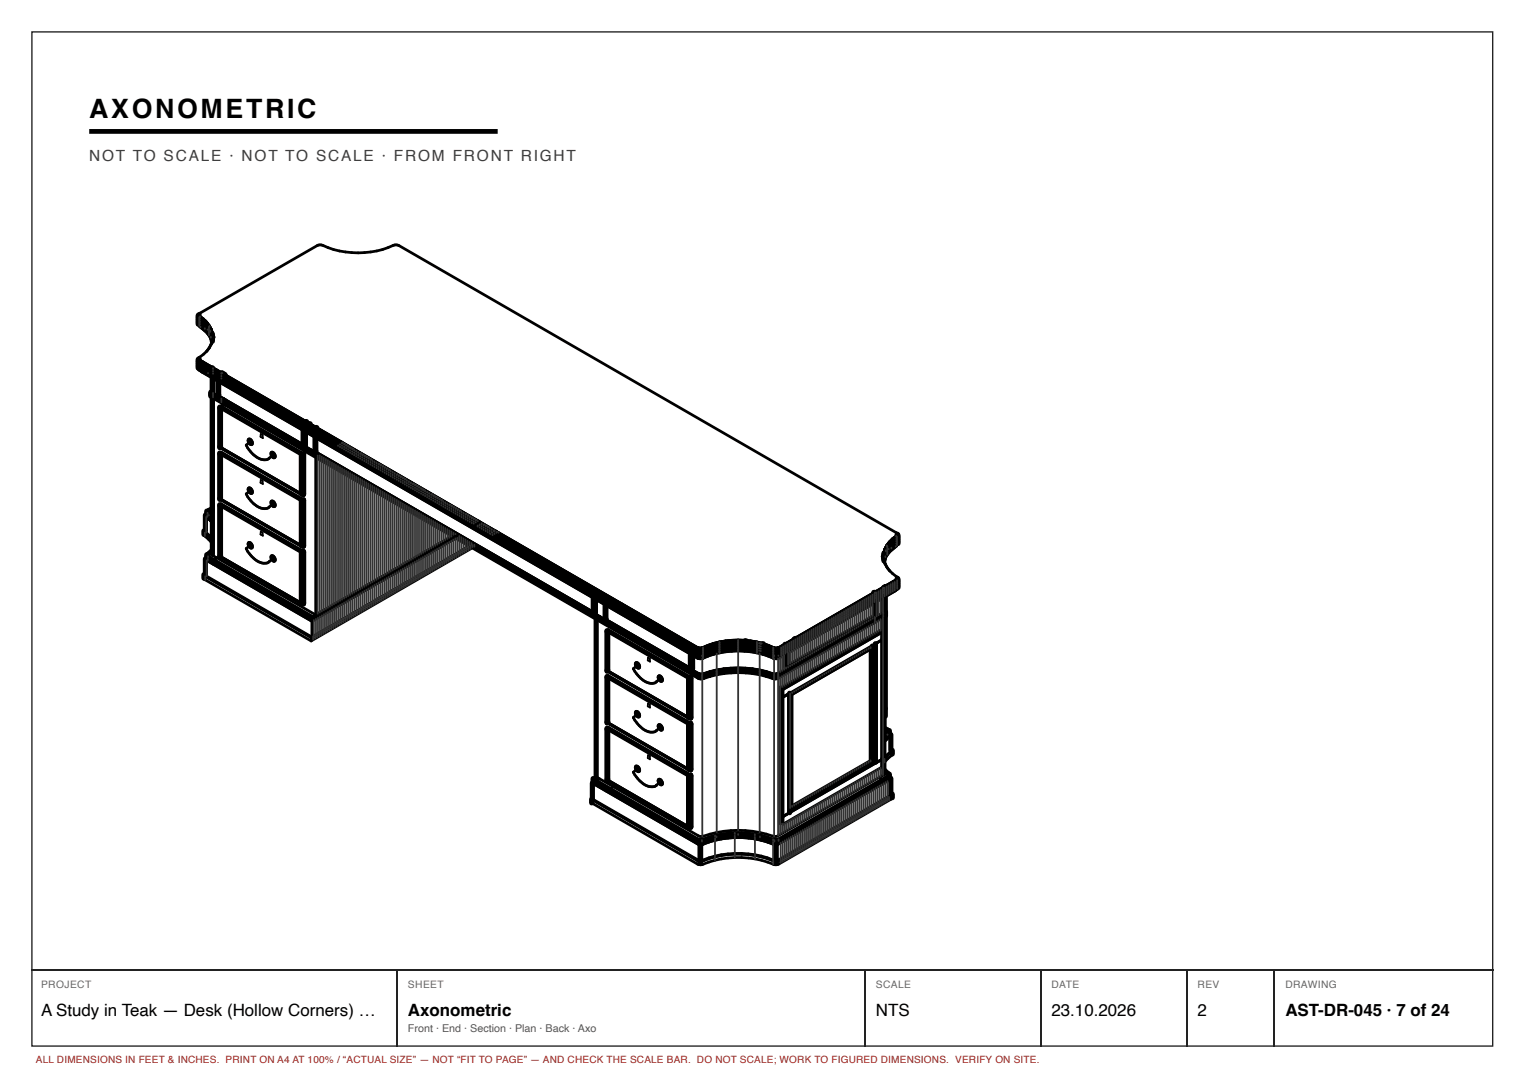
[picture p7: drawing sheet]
<svg xmlns="http://www.w3.org/2000/svg" width="297mm" height="210mm" viewBox="0 0 297 210" stroke-linecap="round" stroke-linejoin="round" font-family="sans-serif">
<defs><g id="words">
<text font-size="5.2" x="17.4" y="23">AXONOMETRIC</text>
<g font-size="3.3">
<text x="8" y="197.9">A Study in Teak — Desk (Hollow Corners) …</text>
<text x="79.5" y="197.9">Axonometric</text>
<text x="170.7" y="197.9">NTS</text>
<text x="204.9" y="197.9">23.10.2026</text>
<text x="233.4" y="197.9">2</text>
<text x="250.5" y="197.9">AST-DR-045 · 7 of 24</text>
</g>
<text font-size="3" fill="#3d3d3d" x="17.4" y="31.4">NOT TO SCALE · NOT TO SCALE · FROM FRONT RIGHT</text>
<text font-size="2.1" fill="#555" x="79.5" y="201.1">Front · End · Section · Plan · Back · Axo</text>
<g font-size="2" fill="#666">
<text x="8" y="192.6">PROJECT</text>
<text x="79.5" y="192.6">SHEET</text>
<text x="170.7" y="192.6">SCALE</text>
<text x="204.9" y="192.6">DATE</text>
<text x="233.4" y="192.6">REV</text>
<text x="250.5" y="192.6">DRAWING</text>
</g>
<text font-size="1.9" fill="#a51d17" x="7" y="207.2">ALL DIMENSIONS IN FEET &amp; INCHES. PRINT ON A4 AT 100% / “ACTUAL SIZE” — NOT “FIT TO PAGE” — AND CHECK THE SCALE BAR. DO NOT SCALE; WORK TO FIGURED DIMENSIONS. VERIFY ON SITE.</text>
</g></defs>
<path d="M6.2 6.2h284.7v197.7h-284.7z" fill="none" stroke="#222" stroke-width=".26"/>
<path d="M17.4 25.6h79.6" fill="none" stroke="#000" stroke-width=".93" stroke-linecap="butt"/>
<g fill="none" stroke="#000" stroke-width=".35">
<path d="M48.6 85.9h.2l.1 .4-.3-.2zM48.6 95.4h.2l.1 .4-.3-.1zM50.8 84.6l.4 .2v.6l-.4-.3zM50.8 93.5l.4 .2v.6l-.4-.2zM48.6 106l.2 .1 .1 .4-.3-.2zM50.8 103.6l.4 .2v.6l-.4-.2zM124.1 129.5h.2l.1 .4-.3-.2zM124.1 139h.2l.1 .4-.3-.2zM126.3 128.1l.3 .3 .1 .5-.5-.2zM126.3 137.1l.3 .2 .1 .6-.5-.3zM124.1 149.6l.2 .1 .1 .4-.3-.2zM126.3 147.2l.3 .2 .1 .6-.5-.3z"/>
<circle cx="53.2" cy="88.6" r=".24"/>
<circle cx="53.2" cy="98.2" r=".24"/>
<circle cx="53.2" cy="108.8" r=".24"/>
<circle cx="128.7" cy="132.2" r=".24"/>
<circle cx="128.7" cy="141.7" r=".24"/>
<circle cx="128.7" cy="152.4" r=".24"/>
</g>
<g fill="none" stroke="#000" stroke-width=".53">
<path d="M38.6 61.8l.1 .2M38.6 70.4l.1 .1M38.6 62.2l.1 .2M38.6 70.8l.1 .2M38.6 62.7l.1 .2M38.6 71.3l.1 .1M38.6 63.2l.1 .1M38.6 71.7l.1 .2M38.7 70.4v.3M38.7 70.9v.3M38.7 71.3v.3M38.7 61.7l.1 .1a5.2 5.2 0 0 1 2.6 4.1"/>
<path d="M38.7 61.7v.3M38.7 62.1v.3M38.7 62.6v.3M38.7 63.1v.2M38.7 62l.1 .1M38.7 62.1l.1 .2a5.1 5.1 0 0 1 2.6 3.9M38.7 62.4l.1 .2M38.7 62.6l.1 .2a5.9 5.9 0 0 1 2.3 2.5M38.7 62.9l.3 .3a5.7 5.7 0 0 1 2.1 2.4M38.7 63.1l.1 .1a5 5 0 0 1 2.5 3.4M38.7 63.3l.1 .2a5.6 5.6 0 0 1 2.5 3.2M38.7 70.2v.3"/>
<path d="M38.7 70.7v.3M38.7 71.2v.2M38.7 71.6v.3M38.7 70.5l97.4 56.3a2.57 2.57 0 0 0 1.9-.5M38.7 70.2l97.4 56.3M38.7 61.8v.3M38.7 71l.2 .1M38.7 70.7l97.4 56.3M38.7 70.3v.1M38.7 62.2v.4M38.7 71.4l.2 .2M38.7 71.2l97.4 56.2"/>
<path d="M38.7 70.8h.1M38.7 62.7v.4M38.7 71.9l97.2 56.2M38.7 71.6l97.4 56.3M38.7 71.3h.1M38.7 70.7l.1-.1v.2M38.8 61.5v.2M38.8 70.1v.1M38.8 61.4v.2M38.8 62.1h.1M38.8 70.6v.1M38.8 62.5v.1"/>
<path d="M38.8 71.1v.1M38.8 63v.1M38.8 71.5v.1M38.8 61.5v-.3l.2-.2 23.1-13.2a2.42 2.42 0 0 1 1.8 .5 17.3 17.3 0 0 0 13-.6l.9 .2 96.8 55.9 .3 .3M38.8 63.1v.1M38.8 61.6l.2 .2M38.8 61.5a5 5 0 0 1 2.6 4.9l-.5-1M38.8 61.6l.2 .2a5.3 5.3 0 0 1 2.4 3.3l-.1-.2M38.8 61.7l.9 .7M38.8 69.8v.4M38.8 62h.1M38.8 70.2v.1"/>
<path d="M38.8 62.1l.2 .2a5.6 5.6 0 0 1 2.1 2.3M38.8 70.3h.1M38.8 61.7l-.1 .1M38.8 62.5h.1M38.8 62.4v.1M38.8 62.6l.2 .2a5.6 5.6 0 0 1 2.1 2.3M38.8 62.9h.1M38.8 62.1l-.1 .1M38.8 71.1v.2M38.8 62.6l-.1 .1M38.8 63.4v.1M38.8 63.3v.1"/>
<path d="M38.8 71.6v.1M38.8 70.2v-.1l97.3 56.2M38.8 70.2l97.3 56.1a2.37 2.37 0 0 0 1.9-.5M38.8 70.2l.2 .2M38.8 62.1a5.9 5.9 0 0 1 2.3 2.6M38.8 69.7l-.1 .2v.3M38.8 70.7l97.3 56.2M38.8 61.7v.1M38.8 62.6a5.9 5.9 0 0 1 2.3 2.5M38.8 70.2l-.1 .1M38.8 62.1v.1M38.8 71.2l.2 .1"/>
<path d="M38.8 62.2v.1M38.8 70.7h.1M38.8 63l1.4 1.2M38.8 62.5v.2M38.8 71.2h.1M38.8 71.6l97.3 56.2M38.8 62.6v.1M38.8 70.2h.1M38.8 71.1l-.1 .1M38.9 61.2l-.3 .3 .1 .2M38.9 70.7l.1 .1M38.9 61.6l-.1 .2"/>
<path d="M38.9 61.7h.1M38.9 71.1l97 56.1 .8 .1M38.9 71.1l.1 .1M38.9 71.6l97.1 56.1M38.9 71.6l.1 .1M38.9 71.8h.1M38.9 70.1l-.1 .1M38.9 70.2h.1M38.9 63.5l1.5 1.5 .5 .6M38.9 63.2v.1M38.9 71.6v.2M38.9 71.6h.1"/>
<path d="M38.9 72.1v.1M38.9 72.2l97 56M38.9 63.1h.1M39 62.2l.7 .6M39 62.7l.7 .5M39 63.1l1.2 1.1M39 63.6l1.2 1.1M39 70.4l97.1 56M39 71.3l97.1 56M39 72.1l-.1-.1v.2M39 61.9h.1M39 70.4v.1"/>
<path d="M39 62.4h.1M39 70.9h.1M39 62.8v.1M39 71.3v.1M39.1 70.5h.1M39.1 70.9h.1M39.1 72.2h.1M39.1 61.9h.1M39.1 61.9l-.1 .1h.1M39.1 62.4l-.1 .1M39.1 62.9v.1M39.1 62.9h.1"/>
<path d="M39.1 63.3v.2M39.1 71.8v.1M39.2 71.4h-.1M39.2 72.3l96.7 56M39.2 63.3h.1M39.2 61.9h.1M39.3 63.9l.7 .6M39.4 70.6l-.1 .1M39.4 62.2h-.1M39.4 71.1h-.1M39.4 62.6l-.1 .1M39.4 63.1h-.1"/>
<path d="M39.4 70.7h.1M39.4 71.6h.1M39.4 62.2h.1M39.5 62.7h-.1M39.5 70.6h.1M39.5 62.2h.1M39.5 71.1l-.1 .1M39.6 70.5h.1M39.7 62.4l1.1 1.3 .4 .7M39.7 70.8v.1M39.7 62.4l-.1 .1M39.7 62.9v.1"/>
<path d="M39.7 63.9l.1 .1M39.7 72.2l.1 .1M39.8 62.4h.1M39.8 71.3h-.1M39.8 70.9h.1M39.8 63.9v.1M39.8 62.5l-.1 .1M39.8 63.5h.1M39.9 70.8h.1M39.9 64l.3 .2M39.9 71.8v.1M40 62.7v.1"/>
<path d="M40.1 71l-.1 .1M40.1 63.3h-.1M40.2 64.2l.5 .7M40.2 64.4l.5 .5M40.2 71.6h.1M40.3 63.9v.2M40.3 64.1h.1M40.3 64.1l.4 .4M40.4 63.1l-.1 .1M40.4 72.7v-.2l95.8 55.4M40.4 72.1v.1M40.4 63.1h.1"/>
<path d="M40.5 63.7h-.1M40.6 71.3h-.1M40.7 71.2h.1M40.7 63.5h-.1M40.7 71.8v.1M40.7 64.9l.4 .7M40.7 65.1l.4 .6M40.7 63.5h.1M40.8 64.4h.1M40.8 72.8l.1 .1M40.9 64.2l.1 .2M40.9 72.4v.1"/>
<path d="M40.9 72.4h.1M41 64.9l-.3-.2 .4 .4M41 64.7l.1 .1M41 71.6h.1M41 64.7l.2 .1M41 63.9l-.1 .1M41.1 71.5h.1M41.1 64.7l.3 1.1M41.1 64.5l.1 .2M41.1 65.1l.3 1.2M41.1 65.3l.2 1.2 .1-.3M41.1 64.9l.1 .2"/>
<path d="M41.1 65.6l.2 1M41.1 65.4l.1 .2M41.1 65.8l.2 .7v-.2M41.1 65.3l.1 .1M41.1 76.6v.2M41.1 76.9l.2 .3 94.8 54.7 .5 .2M41.1 77.2l.2 .3 94.8 54.7 .5 .1 .5-.1M41.1 65.1h.1M41.1 64.6l.3 .2M41.1 76.8l.4 .2M41.1 76.8v.2l.2 .3M41.2 65.1l.2 .3"/>
<path d="M41.2 72.1l-.1 .1M41.2 67a6.4 6.4 0 0 1-2.4 2.7v.5M41.2 65.7l.2 .7M41.2 66.1l.1 .5M41.2 65.2l.3 .4-.1 .7M41.3 66.3h.1M41.3 76.9h.1M41.3 77.2h.1M41.3 76.5l.2 .2M41.3 76.9l.2 .4M41.3 77h.1M41.3 77.2v.1"/>
<path d="M41.3 65l.1 .2M41.3 77v-.1l94.8 54.7 .5 .2M41.3 76.5v.4M41.3 76.9v.1M41.3 65.1l.1 1M41.3 65.2l.1 .9M41.3 65.7l.1 .5M41.3 66l.1 .3M41.3 76.8l95 54.7a2.89 2.89 0 0 0 2-.4 20.3 20.3 0 0 1 12.3 .4M41.3 77.4h.1M41.3 77.3l94.8 54.7M41.4 65.8a4.2 4.2 0 0 1-1.2 2.8"/>
<path d="M41.4 66.3l-.2 .8M41.4 65l.1 .8M41.4 76.4l.1 .1M41.4 65.4l.1 .7M41.4 72.7v.1M41.4 66.4l-.1-.3 .1 .4M41.4 76.1l-.1 .3 .2 .3 94.8 54.7a2.89 2.89 0 0 0 2.1-.5 20.8 20.8 0 0 1 12.5 .5l.8-.1 20.6-12M41.4 76l-.3 .5 .2 .3M41.4 77.2l.2 .3M41.4 76.4l-.1 .3M41.4 76.3l-.1 .2M41.4 76.2l-.3 .5 .2 .3 95 54.8a2.89 2.89 0 0 0 2-.4 21.5 21.5 0 0 1 12.9 .5l.2-.1"/>
<path d="M41.4 72.6h.1M41.4 77.1h.1M41.4 65.8l-.1-.3 .1 1M41.4 71.8v.1M41.5 76.5l1 .7M41.5 76.5l-.1 .1M41.5 76.5l-.3 .2M41.5 77l-.1 .1M41.5 76.7l94.8 54.7a2.96 2.96 0 0 0 2.1-.4 21.6 21.6 0 0 1 12.7 .5l.6-.2 20.4-11.8M41.5 76.8h-.1M41.5 71.7v.1M41.6 72.4h.1"/>
<path d="M41.6 76.6l-.1 .1M41.6 76.8v.1M41.7 76.7v.1M41.9 72.1h.1M42.6 77.2l-.1-.1 16.7 9.6M42.6 74.4v2.8M42.9 77l-.3 .2M43 73.6v.1M43.1 73.6l-.1 .1M43.1 73.7h.1M43.1 73.2v.1M43.1 79.2h-.1l16 9.3v7.9h.2l-.3 .1"/>
<path d="M43.1 79.2l16.1 9.2-.3 .2M43.1 79.2l-.3 .1 16.1 9.3M43.1 73.3v.1M43.1 73.6h.1M43.1 73.7v.1M43.2 72.8h.1M43.2 73.3h.1M43.2 72.7h.1M43.2 73.7v.1M43.3 73.3l-.1 .1M43.3 72.9v.1M43.3 73.8v.1"/>
<path d="M43.3 73.3v.1M43.3 73.4h.1M43.3 72.8h.1M43.3 72.9l.1 .1M43.4 72.7v.1M43.4 72.9v.1M43.4 73.4v.1M43.4 73.8v.1M43.4 77.8v.1M43.4 78.1v.1M43.4 78.4v.1M43.4 73.9h.1"/>
<path d="M43.5 73v.1M44.1 73.2v.1M44.1 73.3v.1M44.1 73.8v.1M44.1 74.2v.1M44.1 78.2v.1M44.1 78.5v.1M44.1 78.8v.1M40.3 99.8v.2M40.3 100l1.1 1.1-.9-.9M40.3 99.8l1.1 1M40.3 99.9v.4"/>
<path d="M41.4 99.5l-.9 .5M41.4 99.6v.2M41.4 98.8l-1 .7-.1 .3M41.4 99.3l-1 .6M41.4 99.2l-.8 .5-.1 .1 .2 .4M42.8 87.2l16.1 9.3M42.8 97.3l16.1 9.3M43 87.2l-.2-.1 16.1 9.3M43 87.2v-7.6l-.2-.1 16.1 9.3M43 97.3v-8.8l-.2-.1 16.1 9.3M43 97.3l-.2-.1 16.1 9.2M43.1 98.2l-.1 .1 16 9.3v10.1h.2l-.3 .1"/>
<path d="M43.1 88.1l-.1 .1 16 9.3v9h.2l-.3 .1M43.1 88.1l16.1 9.3-.3 .2M43.1 88.1l-.3 .2 16.1 9.3M43.1 98.2l16.1 9.3-.3 .1M43.1 98.2l-.3 .2 16.1 9.2M43.2 87l-.2 .2M43.2 97.1l-.2 .2M48.4 85.7a.64 .64 0 0 1 .7 .2 .64 .64 0 0 1 0 .8 .79 .79 0 0 1-.7-1zM48.4 95.2a.64 .64 0 0 1 .7 .2 .64 .64 0 0 1 0 .8 .79 .79 0 0 1-.7-1zM48.8 86.1l-.8 .6a4.5 4.5 0 0 0 3.9 2.9l.5-.3 .8-.6M48.8 95.6l-.8 .6a4.7 4.7 0 0 0 3.6 2.9l.5-.1 1.1-.8M52.8 88.2a.64 .64 0 0 1 .7 .3 .64 .64 0 0 1 0 .7 .79 .79 0 0 1-.7-1z"/>
<path d="M52.8 97.7a.64 .64 0 0 1 .7 .3 .64 .64 0 0 1 0 .7 .79 .79 0 0 1-.7-1zM56.7 86.1h-.1M56.8 86.1l-.1 .1M57 86h-.1M57 86v.1M57.2 86.3l-.2 .1M57.2 85.8l-.1 .1M57.3 85.9h-.1M57.4 86.5l-.1 .1M57.4 86.2l-.1 .1M57.7 86.3l-.2 .1M57.7 86.1h-.2"/>
<path d="M57.9 86.2l-.1 .1M58.7 87.2l-.1 .1M58.7 96.3l.2 .1M58.7 88.7l.2 .1M58.7 97.6l.2 .1M58.9 88.6v7.9M58.9 97.6v9M58.9 87.1l-.1 .1M59.1 86.7h.1M59.2 88.6l-.3 .2M59.2 96.2l-.3 .2M59.2 97.6l-.3 .1"/>
<path d="M59.2 86.9l-.1 .1M59.2 86.9l2.2 1.2M59.2 84v2.9M59.4 84.1v2.7h.1l-.3 .1M59.5 86.6l-.3 .1M60 82.5v.1M60 83v.1M60 83.4v.1M60.1 88l-.1 .1M60.2 82.7h.1M60.2 83.1v.1M60.2 83.6v.1"/>
<path d="M60.3 87.9l-.1 .1M60.4 88.2l-.1 .1M60.5 88.3h-.1M60.6 87.7l-.1 .1M60.6 88.3l-.1 .1M60.6 88.1h-.1M60.7 87.7h-.1M60.7 88.1l-.1 .1M60.9 88.2l-.1 .1M60.9 87.9l-.1 .1M61 88h-.1M61 87.9h-.1"/>
<path d="M61.1 87.9l-.1 .1M61.1 88.1h-.1M61.2 88h.1M61.3 84.2v.1M61.5 89.2v30.6M61.5 88.1l-.1-.1 54.4 31.4M61.5 85.3v2.8M61.6 88.9l-.1 .1M61.8 87.9l-.3 .2M61.9 88.8l-.1 .1M62.1 88.7h-.1M65.6 86.7h-.1"/>
<path d="M66 86.4l-.1 .1M66.4 86.2l-.1 .1M39.7 104.2l.1 .1M39.7 112.7l.1 .2M39.8 103.6v.7M39.8 104.3l1.6 1.7M39.8 103.6l1.6 1.7M39.8 112.2v.7M39.8 112.9l20.8 12M39.8 112.2l20.8 12M40 103.5l.1 .1M40 112l.1 .2"/>
<path d="M40 111.6a.4 .4 0 0 0-.2 .6M40.1 100.6v3M40.1 103.6l1.3 1.4M40.1 100.6l1.3 1.3M40.1 103.1l-.3 .2v.3M40.1 109.1v3.1M40.1 112.2l20.7 11.9M40.1 109.1l20.7 12M40.3 100.4v.2M40.3 108.9v.2M40.3 100.3v.3M40.3 100.6l1.1 1.1"/>
<path d="M40.3 100.3l1.1 1.1M40.3 108.3l.1 .2M40.3 108.8v.3M40.3 108.4v.4M40.3 109.1l20.6 11.9M40.3 108.8l20.6 11.9M40.4 100l-.3 .2v.4M40.4 108.3v.2M40.4 108.5l20.5 11.9M40.4 108.3l20.5 11.9M40.4 108.4l-.3 .3v.4M40.4 108.3l1-1-.8 .9v.3"/>
<path d="M40.4 108.3h.1M40.5 108.6l.3 .3 20.3 11.7M41.2 100.6l.2 .2M41.4 108l.2 .3 19.9 11.5M41.4 106.9l-1.1 1 .1 .4M41.4 107.4l-.9 .9M41.4 101.2h.1M41.4 100.9h.1M41.5 107.3h-.1M41.5 105.1h.1M41.5 102v.1M41.5 107.3h.1"/>
<path d="M41.6 109.8l-.1 .1M41.8 109.5l-.1 .1M42.1 108.6l-.2 .6M42.8 108.5l16.1 9.3M43 108.5l-.2-.1 16.1 9.3M43.2 108.3l-.2 .2M48.5 105.7a.74 .74 0 0 1 .6 1.1 .73 .73 0 0 1-.6-1.1zM48.8 106.3l-.8 .6a4.5 4.5 0 0 0 3.9 2.8l.5-.2 .8-.7M52.8 108.4a.64 .64 0 0 1 .7 .2 .64 .64 0 0 1 0 .8 .79 .79 0 0 1-.7-1zM58.7 106.4h.2M58.7 117.6l.2 .1M58.7 107.7l.2 .1"/>
<path d="M58.9 107.6v10.2M58.9 107.8l-16.1-9.3 .2 .1v9.9M59.2 106.3l-.3 .1M59.2 107.6l-.3 .2M59.2 117.5l-.3 .2M61.5 119.8l26.6-15.3-27.2 15.7M88.3 104.6l-27.4 15.8M88.3 104.4h-.1M88.5 104.5h-.1M88.6 104.2l-.1 .1M88.8 104.3l-.1 .1M88.8 104.6l-.1 .1"/>
<path d="M88.8 104.1h-.1M89 104.2h-.1M89 104.5h-.1M89 104.8h-.1M89.3 104.3l-.1 .1M89.3 104.6l-.1 .1M89.5 104.5h-.1M91.7 106.3l-.1 .1M92 106.2h-.2M92 106.8l-31.4 18.1M92.2 106l-.1 .1M92.3 102.1h-.1"/>
<path d="M92.3 106.6l-.1 .1M92.5 102.2h-.1M92.5 106.5h-.1M92.7 101.8l-.1 .1M92.7 102.3v.1M92.8 106.4h-.1M92.9 102h-.1M93 102.5h-.1M93.1 101.6l-.1 .1M93.1 102.1h-.1M93.3 101.7l-.1 .1M93.4 101.7h.1"/>
<path d="M93.4 102.2l-.1 .1M93.5 101.9h.1M93.6 101.8h.1M93.8 102l-.1 .1M93.8 102h.1M95.7 104l-.1 .1M96 103.8h.1M96.2 104.4h.1M96.4 103.6h.1M96.6 104.1v.1M97 103.9h.1M115.6 119.3l.2 .1"/>
<path d="M115.8 116.6v3l.2-.2-.1 .1v-2.8M115.8 119.5l2.1 1.2M116 119.2l-.2 .2M118.1 117.9v2.8M120.3 118.2l-.1 .1M120.6 118h.1M121.1 117.8h-.1M170.1 115.8v.1M170.1 116.3h.1M170.1 116.7v.1M170.2 115.7v.1M170.2 115.6v.1"/>
<path d="M170.2 116.2v.1M170.3 116.6v.1M170.3 115.5h.1M170.3 115.7v.1M170.3 115.6h.1M170.3 115.7h.1M170.3 115.6l.1 .1M170.4 116.2h-.1M170.4 116.6h.1M170.4 116.2h.1M170.4 115.4v.1M170.4 116.5h.1"/>
<path d="M170.5 116h-.1M170.5 115.5h.1M170.5 115.6l-.1 .1M170.5 116.5h.1M170.5 116.4h.1M170.6 116.4v.1M170.6 116v.1M170.6 120l.1-.1-17.4 10.1M170.6 120l-.2-.1-17 9.7M170.7 116.4v.1M170.7 117.3l-.1 .1v2.6M171.7 114.8l.1 .1"/>
<path d="M171.9 119.5h.1M172 115.1l.1 .1M172 119.4l.1 .1M172 119.6l.1 .1M172.1 119.5l.1 .1M172.2 119.3v.1M172.2 119.3l-20.8 12a2.96 2.96 0 0 1-2-.4 21.3 21.3 0 0 0-12.5 .4l-.8-.1-1.3-.8M172.2 119.3l.1 .1M172.2 119.2l.2 .3M172.2 119.8h.1M172.2 114.6h.1M172.3 109.2l.2 .7"/>
<path d="M172.3 108.1l-.1 .7M172.3 119.2l-.1 .1M172.3 115.5v.1M172.3 118.8l.1 .4-.1 .2M172.3 119.1l.1 .4M172.3 118.7a.45 .45 0 0 1 .2 .7l-.2 .1M172.3 119.1l.1 .2M172.3 119a.45 .45 0 0 1 .2 .7l-21.1 12.1M172.3 108.6a4.2 4.2 0 0 0 1.1 2.7M172.3 119.4v.1M172.3 119.4l.1 .1M172.3 119.4l-.2 .1"/>
<path d="M172.3 119.7l.1 .1M172.3 119.5l-20.9 12M172.3 119.6h.1M172.3 119.6l-.2 .2M172.3 119.9h.1M172.3 119.9l-.2 .2M172.3 108l-.1 .7M172.3 108.4l-.1 .6M172.3 108.9v.3M172.3 108.8l-.1 .3M172.4 108.3l-.2 .3M172.4 119.7v.1"/>
<path d="M172.4 109.1l-.1 .2 .3-.7-.3 .6M172.4 109.1h.1M172.4 119.6v.1M172.4 119.9v.1M172.4 119.4l-.1 .1M172.4 119.7l-.1 .1M172.4 120l-.1 .1M172.4 108l-.2 .4 .1 .8M172.5 107.1l-.3 1.5M172.5 107.1l-.2 .8 .1-.2-.2 .2M172.5 108l-.3 .9M172.5 107.9l-.3 1"/>
<path d="M172.5 108.4l-.2 .7M172.5 107.9l-.3 .3M172.5 107.8v.1M172.5 114.9h.1M172.5 107.4l-.2 .2M172.5 119.6l-21.1 12.1M172.5 119.8l-21.1 12.2M172.5 119.6l.1 .2M172.6 108.2a1.79 1.79 0 0 0 .2 2.3l1.1 1.3 .9 .7M172.6 107.4l-.3 .7M172.6 107.2l-.4 1.5M172.6 107.9l-.3 1.4"/>
<path d="M172.6 107.7l-.1 .2M172.6 108.3l-.3 1M172.6 108l-.3 1.3M172.6 108.1l-.1 .1M172.6 114.3h.1M172.6 119.4l-.1 .2M172.6 119.7l-.3 .4-20.6 11.9M172.6 120l-.3 .3-20.6 11.9-.5 .1-.6-.1M172.6 107.5l-.1 .1M172.6 106.7l.1 .1M172.6 114.3l.1 .1M172.7 107.4l-.2 .2"/>
<path d="M172.7 107.7l.2-.3-.3 .5M172.7 108.2l-.4 1M172.7 115.2h.1M172.8 115.2h.1M172.8 107l-.1 .2M172.8 115.6h.1M172.8 107.1v.1M172.9 106.2h.1M172.9 107.7l-.3 .6M172.9 107.9l-.4 .5M172.9 114.6h.1M173 106.3h.1"/>
<path d="M173 114h.1M173.1 114.1h.1M173.2 114.8h.1M173.2 106.4l.1 .1M173.2 105.9h.1M173.2 114.9h.1M173.3 105.9h.1M173.3 115.4l-.2 .1M173.3 106.8l-.4 .4M173.3 106.8v.1M173.3 106.7v.1M173.4 114.3l.1 .1"/>
<path d="M173.4 106.1l-.8 1.3M173.4 106.5l-.8 1.4M173.4 107l-.5 .7M173.4 107.4l-.5 .7-.6 1.4M173.4 107.2l-.5 .5M173.5 113.7h.1M173.5 106l.1 .1M173.6 113.8v.1M173.6 105.5l.1 .1M173.7 106.7l-.3 .3M173.7 114.6l.1 .1M173.8 113.6l.1 .1"/>
<path d="M173.8 106.2v.1M173.8 105.3h.1M173.9 113.5h.1M173.9 105.2h.1M173.9 106.6v.2M173.9 114.1h.1M173.9 105.7h.1M173.9 114.9l-.1 .2M173.9 106.6v.1M173.9 105.2l-1.1 1.3-.3 .6M173.9 113.6h.1M174.1 105.5l-.7 .6"/>
<path d="M174.1 106.4l-.7 .6M174.1 106.8l-.7 .6M174.1 113.3h.1M174.1 113.4h.1M174.1 113.9l.1 .1M174.1 105.5h.1M174.2 105h.1M174.2 114.3l.1 .1M174.2 105.9h.1M174.2 113.5h.1M174.3 113.4h.1M174.3 104.9v.1"/>
<path d="M174.3 113.9h.1M174.3 105.4h.1M174.4 106.7l-.8 .6M174.5 113.2h.1M174.5 104.7h.1M174.5 115.1l-22.7 13.2M174.5 114.2h.1M174.5 105.7h.1M174.5 114.6v.1M174.5 106.1l.1 .1M174.5 104.7l.1 .1M174.5 105.2h.1"/>
<path d="M174.6 113.7h-.1M174.6 114.9l-.1 .1M174.6 113.2h.1M174.6 104.7h.1M174.6 113.6l.1 .1M174.6 105.1h.1M174.6 114.1l.1 .1M174.6 105.6h.1M174.6 113.2l-23 13.2M174.6 113.6l-23 13.3M174.6 105.1l.1 .1M174.6 114.9l.2-.1-.1 .2"/>
<path d="M174.7 105.4l-1.3 1.1M174.7 115l-22.9 13.2M174.7 105.9h.1M174.7 114.9v.1M174.7 106.3v.1M174.7 114.4h.1M174.7 106.4l-1.5 1.3-.5 .7M174.7 114.4l.1 .2M174.7 105.9l.1 .1M174.8 112.9l.1 .2M174.8 106.3l-.1 .1M174.8 103.9l.2 .6"/>
<path d="M174.8 113.4l-.2 .1M174.8 112.9v.1M174.8 104.4h.1M174.8 114.6h.1M174.8 113.9l-.2 .1M174.8 114.4l-23.1 13.3M174.8 114.3l-23.2 13.4M174.8 112.8l-23.2 13.5M174.8 112.8v.2M174.8 113.9l.1 .1M174.8 112.9l-23.2 13.4a2.4 2.4 0 0 1-1.9-.5M174.8 113.4v.1"/>
<path d="M174.8 113.9h.1M174.8 113l-.2 .2M174.8 112.5l.2 .2-.1 .3M174.8 104.9l-1.4 1.2M174.8 104.4l.1 .2-.1-.1M174.8 113.5l-.2 .1M174.8 113h.1M174.8 104.8l.1 .2-.1-.1M174.8 113.9l-23.2 13.4M174.8 113.5h.1M174.8 105.8l-.9 .7M174.8 114.4l-23.3 13.5"/>
<path d="M174.8 113.9v.1M174.8 104.3v.2M174.8 104.8v.1M174.8 105.4l.1 .1M174.8 105.8l.1 .1M174.8 114.3v.1M174.8 112.5v.3M174.8 104.3l-.1 .1a5 5 0 0 0-2.5 4.1M174.8 104.4l-.1 .1a5.8 5.8 0 0 0-2.2 2.6M174.8 104.5l-.9 .7M174.8 112.6l.1 .2M174.8 104.8h.1"/>
<path d="M174.8 104.7v.1M174.8 104.9l-.1 .2a5.6 5.6 0 0 0-2.1 2.3M174.8 105.2h.1M174.8 104.5h.1M174.8 105.4l-.9 .7M174.8 104.9l.1 .1M174.8 105.7h.1M174.8 105.8l-.1 .2a5.6 5.6 0 0 0-2.1 2.3M174.8 105.4h.1M174.8 106.2h.1M174.8 106.1h.1M174.8 114.3l.1 .2"/>
<path d="M174.9 113.4l-.1 .1M174.9 104.9h-.1M174.9 113.9h-.1M174.9 105.3l-.1 .1M174.9 114.3l-.1 .1M174.9 105.8h-.1M174.9 112.8l-.1 .1M174.9 104.1l-.1 .3M174.9 104.1l-.1 .2M174.9 112.8l-.1 .2M174.9 104.3l-.1 .2M174.9 113l-23.3 13.5"/>
<path d="M174.9 113.3l-23.3 13.5M174.9 113v.3M174.9 113.5v.3M174.9 113.9v.3M174.9 114.4v.3M174.9 113.5l-23.3 13.5M174.9 113.8l-23.3 13.5M174.9 104.6l.1 .3M174.9 113.1h.1M174.9 113.9l-23.3 13.5M174.9 114.2l-.1 .2M174.9 105l.1 .4"/>
<path d="M174.9 113.6h.1M174.9 114.4l-23.3 13.5M174.9 114.7l-23.1 13.4M174.9 114h.1M174.9 105.5l.1 .1M175 104.5v.2M175 104.9v.3M175 105.4v.3l-.2 .1M175 105.8v.3M175 104.5l-.2 .1a4.9 4.9 0 0 0-2.5 4.2M175 104.7l-.2 .2M175 104.9a5 5 0 0 0-2.7 4.4"/>
<path d="M175 105.2a7.3 7.3 0 0 0-2.4 2.7M175 105.4l-.2 .1a5.9 5.9 0 0 0-2.2 2.5M175 105.8l-.2 .2a5 5 0 0 0-2.5 3.4l.2-.5M175 106.1l-1.6 1.3M175 113.2l-.1 .3M175 113.7l-.1 .2M175 114.1l-.1 .3M175 113.1l-.1 .2M175 104.6v.1M175 113.6l-.1 .2M175 105v.2M175 114l-.1 .2"/>
<path d="M175 105.5v.3M175 114.5l-.1 .2M175 105.9v.2M60.6 124.2v.7M60.8 121.1v3M60.8 124.1l30.7-17.7-30.9 17.8M60.9 120.7v.3M60.9 121l27.9-16.1-28 16.2M60.9 120.2v.2M61.1 120.3v.3M61.1 120.6l27.4-15.8-27.6 15.9M116.3 120.5l-.1 .1"/>
<path d="M116.6 120.4h-.1M116.8 120.2l-.1 .1M116.9 120.1v.1M118.1 120.7l-.2-.1 16.8 9.7M118.3 130.8l16 9.3M118.4 120.6l-.3 .1M118.4 130.7h-.1l16 9.2M118.4 130.7v-7.5l-.1-.1 16 9.2M118.6 122.7l16 9.3-.3 .2M118.6 131.7l16 9.3M118.6 122.7l-.2 .1 16.1 9.3v7.9l.1-.1-.3 .2M118.6 122.7l-.3 .2 16 9.3"/>
<path d="M118.6 131.7l-.2 .1 16.1 9.2M118.6 131.7l-.3 .1 16 9.3M118.7 130.6l-.3 .1M123.8 129.2a.64 .64 0 0 1 .8 .3 .64 .64 0 0 1-.1 .7 .77 .77 0 0 1-.7-1zM124 138.6a.74 .74 0 0 1 .5 1.2 .73 .73 0 0 1-.5-1.2zM124.2 129.7l-.8 .6a4.8 4.8 0 0 0 3.7 2.9l.5-.1 1.1-.9M124.2 139.2l-.8 .6a4.7 4.7 0 0 0 3.7 2.9l.5-.1 1.1-.9M128.3 131.8a.64 .64 0 0 1 .7 .2 .64 .64 0 0 1 0 .8 .79 .79 0 0 1-.7-1zM134.2 139.8l.1 .1M134.2 132.3h.1M134.3 132.2v7.9M134.6 130.2l.1 .1"/>
<path d="M134.6 132.2l-.3 .1M134.6 139.8l-.3 .1M134.7 127.5v3l.3-.2-.2 .1v-2.8M135 130.2l-.3 .1M135.9 126.6h.1M135.9 127.6l.5 .2M135.9 128.1l.8 .1M135.9 128.1l.5 .1M135.9 128.1h.1M135.9 128.2l.8 .1M135.9 128.3h.2M136.1 131.6l.8 .2"/>
<path d="M136.1 131.6h.1M136.1 131.5h.1M136.1 131.9l.5 .1M136.1 131.8v.1M136.1 132l.5 .2M136.1 132.1h.1M136.1 132v.1M136.1 126.5v.4M136.1 127v.3M136.1 127.4v.4M136.1 127.9v.4M136.1 126.5l.3 .1"/>
<path d="M136.1 126.7h.1M136.1 127h.3M136.1 127.2h.1M136.1 127.4l.3 .1M136.1 127.6h.1M136.1 127.9h.3M136.1 128.1h.1M136.1 126.3v.1M136.1 126.3h.3M136.1 126.4l.3 .1M136.1 126.9h.3M136.1 127.3l.3 .1"/>
<path d="M136.1 127.8h.3M136.1 128.3l.3 .1M136.2 127.9h.5M136.2 127.9h.1M136.3 131.7h.1M136.3 131.6h.1M136.3 131.9h.1M136.3 132.2h.1M136.3 132.1v.1M136.4 126.3v.2M136.4 126.6v.3M136.4 127v.4"/>
<path d="M136.4 127.5v.3M136.4 127.9v.5M136.4 128h.1M136.4 128.2h.1M136.4 127.7h.3M136.6 131.6h.1M136.6 131.7h.1M136.6 131.9h.1M136.6 132h.1M136.6 132.2a22.2 22.2 0 0 1 14.6 0M136.6 132.2h.1M136.6 132.3h.1"/>
<path d="M136.7 126.3h-.3M136.7 126.3v.1M136.7 126.5v.4M136.7 127v.4M136.7 127.4v.4M136.7 127.9v.5M136.7 126.3a17.2 17.2 0 0 1 14.3 0M136.7 126.4l-.3 .1M136.7 126.4a17.2 17.2 0 0 1 14.3 0M136.7 128.2h-.3M136.7 126.5l-.3 .1M136.7 126.5a17 17 0 0 1 14.3 0"/>
<path d="M136.7 126.9h-.3M136.7 126.9a17.2 17.2 0 0 1 14.3 0M136.7 127h-.3M136.7 127.4h-.3M136.7 127.4a17.2 17.2 0 0 1 14.3 0M136.7 127.7l-.3 .1M136.7 127.4l-.3 .1M136.7 127.4a17 17 0 0 1 14.3 0M136.7 127.8h-.3M136.7 127.9h-.3M136.7 127.9a17 17 0 0 1 14.3 0M136.7 128h.1"/>
<path d="M136.7 128.3a17.4 17.4 0 0 1 14.3 0M136.7 128.4a17.8 17.8 0 0 1 14.3 0M136.7 128.4h-.3M136.7 128.2h.1M136.8 131.6h.1M136.8 131.7h.1M136.8 131.9h.1M136.8 132h.1M136.8 132.2h.1M136.8 132.3h.1M137 127.7l-.3 .1M137 127.7a16.9 16.9 0 0 1 13.7 0"/>
<path d="M137 127.9h.1M137.1 131.6h.1M137.1 132h-.5M137.1 131.9h.1M137.1 132.2h.1M137.1 131.7h-.3M137.1 132l-.5 .1M137.1 132.1v.1M137.3 127.7l-.9 .1M138 126.7l-1.3 .6M138 127.2l-1.3 .5M138 127.1h.1"/>
<path d="M138 127.6h.1M138 127.4l-1 .3M138 127.7h.1M138.3 131.3l-1.2 .4M138.3 131.5h.1M138.3 131.2h.1M138.3 131.8h.1M138.4 131.2h-.1M138.4 131.5h-.1M138.4 131.7l-.1 .1M139.1 125.9l-1.1 .4M139.1 125.8v.1"/>
<path d="M139.1 127.3h.1M139.7 131.4h.1M139.7 130.9l-1.4 .4M139.7 130.9h.1M139.7 131.2h.1M139.7 131.2l-1.4 .4M140.2 125.2l-2.2 .6M140.2 125.2a18.1 18.1 0 0 1 7.3 0M140.2 125.6l-2.2 .7M140.2 127.1h.1M140.2 127l-3.5 1.2M140.7 125.2h.1"/>
<path d="M141 130.7l-1.3 .2M141 130.7a20.7 20.7 0 0 1 5.7 0M141 130.7h.1M141 130.6h.1M141 131l-1.3 .2M141 131a19 19 0 0 1 5.7 0M141 131h.1M141 130.9h.1M141 131.3l-1.3 .2-2.6 .7M141 131.3a20.9 20.9 0 0 1 7.1 .2M141 131.3h.1M141 131.2h.1"/>
<path d="M141 130.7l-3.9 1M141 130.7a22.6 22.6 0 0 1 5.7 0M141 131l-3.9 1M141.3 125.5l.1 .1M141.4 125.6a16.1 16.1 0 0 0-4.7 1.4M141.4 125.6a17 17 0 0 1 9.6 1.4M141.4 125.8h.1M141.4 126.3l-1.2 .2-2.2 .7M141.4 126.4l-3.4 .8M141.4 126.9h.1M142 125.9l.1 .1M142.6 125.3l-2.4 .3"/>
<path d="M142.6 125.3l1.3-.1 2.4 .2M142.6 126.7h.1M142.6 125.3l-2.4 .4M142.6 125.8a15.9 15.9 0 0 0-4.6 .9M142.6 125.8h2.5M142.6 126.2l-1.2 .1M142.6 126.7l-2.4 .3M142.6 126.7h2.5M142.6 126.3l.1 .1M143.7 124.9l.1 .1M143.9 126.2l2.4 .2M144.5 125.4h.1"/>
<path d="M145 124.9v.1M145 125.4v.1M145.1 125.8l3.6 .6M145.1 126.7l3.6 .6M145.3 131h.1M146.3 125.4a15 15 0 0 1 4.7 1.4h.6M146.3 125.8h.1M146.3 126.3a16.4 16.4 0 0 0-4.9 .1M146.3 126.3l1.2 .2 2.2 .7M146.3 126.4l3.4 .8M146.7 130.7l1.4 .2M146.7 130.7l3.9 1"/>
<path d="M146.7 131l1.4 .2M146.7 131l3.9 1M147.5 127.1h.1M147.5 125.2l2.2 .6M147.5 125.7l1.2 .2M147.5 125.6h.1M147.5 126.1l1.2 .3M147.5 126h.1M147.5 126.5h.1M147.5 126.9h.1M147.7 125.2h.1M147.7 125.3v.1"/>
<path d="M147.7 125.8h.1M147.7 126.2v.1M147.7 126.7h.1M148 131.4h.1M148 131.5h.1M148 130.9h.1M148 131.2h.1M148 131.1h.1M148.1 130.9l1.3 .4M148.1 131.2l1.3 .4M148.1 131.5l2.5 .7M148.6 127.3h.1"/>
<path d="M148.7 125.8v.1M148.7 126.4l1 .3M148.7 127.3l2.3 .9M149.4 131.5h.1M149.4 131.2h.1M149.4 131.8h.1M149.4 131.7v.1M149.4 131.3l1.2 .4M149.7 127.7h.1M149.7 126.7a2.34 2.34 0 0 0 1.9 .6M149.7 126.7l1 .5M149.7 127.2l1.3 .5"/>
<path d="M149.7 127.1h.1M149.7 127.4l1 .3M150.1 131.8l-.1 .1M150.3 131.9h-.1M150.4 131.6l-.1 .1M150.5 127.7l.8 .1M150.6 131.6h.1M150.6 131.7h.8M150.6 131.9h.1M150.6 132h.8M150.6 132.2h.1M150.6 132.1v.1"/>
<path d="M150.6 131.5l.3 .1M150.7 131.7l-.1 .1M150.7 132l-.1 .1M150.7 127.9h.1M150.7 128.1h.1M150.7 127.7l.3 .1M150.7 131.4l-.1 .1M150.9 131.6h.1M150.9 131.7h.1M150.9 131.9h.1M150.9 132h.1M150.9 132.2h.1"/>
<path d="M150.9 132.3h.1M150.9 131.3l-.1 .1M151 128h.1M151 128.2h.1M151 126.3v.1M151 126.5v.4M151 127v.4M151 127.4v.4M151 127.9v.5M151 126.3h.3M151 126.4l.3 .1M151 128.2h.3"/>
<path d="M151 126.5l.3 .1M151 126.9h.3M151 127h.3M151 127.4h.3M151 127.7l.3 .1M151 127.4l.3 .1M151 127.8h.3M151 127.9h.3M151 128.4h.3M151.1 132.1l-.2 .1M151.1 131.5l-.2 .1M151.1 131.8l-.2 .1"/>
<path d="M151.1 131.6h.1M151.1 131.7h.1M151.1 131.9h.1M151.1 132.2h.1M151.1 132.3h.1M151.2 132h-.1M151.2 132.2h-.1M151.3 128h.1M151.3 128.2h.1M151.3 126.3v.2M151.3 126.6v.3M151.3 127v.4"/>
<path d="M151.3 127.5v.3M151.3 127.9v.5M151.3 127.7h-.3M151.4 131.3l-.3 .1M151.4 131.7h.1M151.4 131.7l-.5 .1M151.4 131.9h.1M151.4 132.2h.1M151.4 131.5l-.5 .1M151.4 131.6h.1M151.4 132.1v.1M151.5 127.9h-.5"/>
<path d="M151.5 127.9h.1M151.6 128.3l-.3 .1M151.6 128.2h.1M151.6 126.3h-.3M151.6 126.3v.1M151.6 126.5v.4M151.6 127v.3M151.6 127.4v.4M151.6 127.9v.4M151.6 126.4l-.3 .1M151.6 126.5l-.3 .1M151.6 126.9h-.3"/>
<path d="M151.6 127h-.3M151.6 127.3l-.3 .1M151.6 127.7l-.3 .1M151.6 127.4l-.3 .1M151.6 127.8h-.3M151.6 127.9h-.3M151.6 128.2h-.3M151.7 131.5h.1M151.7 131.6l-.3 .1M151.7 131.8v.1M151.7 131.8h.1M151.7 132l-.5 .2"/>
<path d="M151.7 132.1h.1M151.7 132v.1M151.8 128.1h.1M151.8 128.3h-.2M151.8 127.1h.1M151.8 127.5h.1M151.8 127.7l-.2 .1M151.8 128.1l-.2 .1M151.8 128h.1M151.8 128.2l-.8 .1M151.9 126.7l-.3 .1M151.9 126.6h-.1"/>
<path d="M151.9 127.2l-.3 .1M151.9 127.6l-.3 .1M151.9 128.1l-.9 .1M152.1 135.6l.5 .2M152.1 134.1l19.4-11.2 .5 .2-19.4 11.3zM152.6 134.4v26.2M152.6 135.8l19.4-11.2-1.3 .8v23.2M152.6 130.6l.1 .1M152.7 130.8h.1M152.7 130.8l-1.3 .8M152.8 130.7l.1 .1M152.9 131l-1.5 .8"/>
<path d="M152.9 130.9l.1 .1M153 130.4v.1M153 130.9h.1M153 131.1l.1 .1M153.1 130.5l.1 .1M153.1 130l.2 .1M153.1 129.8l.2 .2M153.1 131l.2 .1M153.3 131h.1M153.3 130.7h.1M153.4 127.3l-.1 .1v2.7M153.4 129.9l-.1 .1"/>
<path d="M153.6 130.8l.1 .1M153.9 135.1l-1.3 .7M154 135.2h-.1l16.7-9.6-.2 .1v22.7M154.1 135.2l15.5-8.9 .2 .1-15.5 9zM154.3 124.8h.1M154.3 124.9v.1M154.3 125.4v.1M154.3 125.8v.1M154.3 135.4v21.6M154.3 129.6l.1 .1M154.5 129.7l.1 .1M154.7 129.9h.1"/>
<path d="M154.9 130l.2 .1M155.6 128.9h.1M155.7 129h.2M156 129.1l.1 .1M156.1 128.6l.1 .1M156.2 129.3h.1M156.2 128.7h.1M156.3 128.5l.1 .1M156.4 128.6h.1M156.5 128.8l.1 .1M156.7 128.7l.1 .1M156.7 129h.1"/>
<path d="M156.9 128.9h.1M170.1 120.6v.1M170.1 120.7v.1M170.1 121v.1M170.1 121.3v.1M170.7 120.1l-17.4 10M172.3 120l-.3 .3M172.3 120.1v.1M172.4 120v.1M172.5 139.6l-.2 .1M172.5 138.1l-.2 .1M115.3 156.5l20.9 12"/>
<path d="M115.6 152l20.6 11.8M116 152.3l-.2 .1M116.4 151.5l-.6 .4M116.6 151.7l-.6 .3M116.9 151.8l-.6 .3M118.2 154.1l-.1 .1M118.3 140.9l16 9.3M118.3 152.1l16 9.3M118.4 140.8v-8.7l-.1-.1 16 9.3M118.4 140.8l-.1-.1 16 9.3M118.4 152l-.1-.1 16 9.3M118.6 141.8l-.2 .1 16.1 9.2v10.2l.1-.1-.3 .2"/>
<path d="M118.6 141.8l16 9.3-.3 .1M118.6 141.8l-.3 .1 16 9.3M118.6 153.9h-.1M118.7 140.7l-.3 .1M118.7 151.9l-.3 .1M119.6 153.3l-.7 .4M123.8 149.4a.64 .64 0 0 1 .8 .2 .64 .64 0 0 1-.1 .8 .78 .78 0 0 1-.7-1zM124.2 149.8l-.8 .7a4.7 4.7 0 0 0 3.7 2.8h.5l1.1-.9M128.3 141.3a.64 .64 0 0 1 .7 .3 .64 .64 0 0 1 0 .7 .79 .79 0 0 1-.7-1zM128.3 152a.64 .64 0 0 1 .7 .2 .64 .64 0 0 1 0 .8 .79 .79 0 0 1-.7-1zM134.2 149.9l.1 .1M134.2 141.2l.1 .1"/>
<path d="M134.2 151.3l.1 .1M134.3 141.1v9.1M134.3 151.2v10.2M134.3 151.4l-16-9.3 .1 .1v9.8M134.5 141.1h-.2M134.5 141v9.1l.1-.1-.3 .2M134.6 141h-.1M134.6 141.1l-.3 .2M134.6 141l-.3 .1M134.6 149.9l-.3 .1M134.6 151.2l-.3 .2M152.1 158.8l.5 .3"/>
<path d="M153.9 158.4l-1.3 .7M154.1 156.9l.2 .1M169.8 148.1l-15.5 8.9M170.4 148.4l.2-.1-16.7 9.6h.1M170.4 148.4l-.4-.2-16 9.3M170.7 148.6l1.3-.7-19.4 11.2M170.7 148.6h-.1l-16.7 9.6M171.6 151.4l.1 .6M171.9 152.3v.1M172 149.4l-19.4 11.2M172.1 152.6v.1M172.1 150l.1 .1"/>
<path d="M172.2 150v.1M172.2 147.9h-.1M172.2 144.8h-.1M172.2 143.9v.1M172.3 150.8l-.3 .3-20.6 11.9a2.96 2.96 0 0 1-2-.4 20.9 20.9 0 0 0-12.5 .4l-.8-.1-19.9-11.5-.6 .3 20.6 11.9M172.3 142.4l-.1 .2M172.3 149.6l1 1.1v.3M172.3 141.6l1 .6v.3M172.3 142l.7 .5 .1 .1-.1 .3M172.3 142.1l.9 .6M172.3 150.2l.9 .9M172.3 142.2l.9 .6"/>
<path d="M172.5 143.4l-.2 .2M173.1 143l-.8 .9M173.1 151.4l-.2 .3-21.4 12.3a3.1 3.1 0 0 1-2.1-.5 19.9 19.9 0 0 0-12.6 .5l-.8-.1-20.3-11.7-.1 .1 20.6 11.8M173.3 151v.3M173.3 151.3l-21.8 12.5M173.3 151l-21.8 12.6M173.3 151.1l-1-1 .8 .8-.1 .3M173.3 151.2a.46 .46 0 0 1 .2 .7M173.3 142.8l.2 .2 .1 .3M173.3 142.5v.3M173.3 151.6v.2M173.3 142.8l-1 1"/>
<path d="M173.3 142.5l-1.1 1.2M173.3 151.8l-21.8 12.6M173.3 151.6l-21.8 12.5M173.3 151.2v.4M173.3 142.7v.4M173.3 151.1v.2M173.3 142.6v.2M173.3 143.3l-1 1.2M173.3 143.1l-1 1.1M173.3 143.1v.2M173.4 151.7l-.1 .1M173.4 143.2l-.1 .1"/>
<path d="M173.5 154.9l-22 12.7M173.5 151.9l-22 12.7M173.5 151.9v3M173.6 146.4l-1.3 1.4M173.6 143.3l-1.3 1.4M173.6 143.3v3.1M173.6 145.9l.2 .2 .1 .3M173.6 154.8l-.1 .1M173.6 146.2v.2M173.6 154.3l.3 .3-.1 .3M173.8 154.9v.7M173.8 155.6l-22.3 12.9"/>
<path d="M173.8 154.9l-22.3 12.9M173.9 146.4v.7M173.9 147.1l-1.6 1.7M173.9 146.4l-1.6 1.7M173.9 155.5l-.1 .1M173.9 146.9v.2M134.2 161.1l.1 .1M134.6 161.1l-.3 .1M136 163.6h.1M136.2 167.8v.7M136.2 168.5h.3M136.2 167.8h.3"/>
<path d="M136.2 167.6l-20.8-11.9-.1 .1 20.9 12M136.2 164.6v3M136.2 167.6l.3 .1M136.2 164.6h.3M136.2 163.6v.2M136.2 164.1v.3M136.2 164.4l-20.6-11.9-.2 .1 20.8 12M136.2 163.8l.3 .1M136.2 163.6l.3 .1M136.2 163.7h.1M136.2 164.4l.3 .1M136.2 164.1l.3 .1"/>
<path d="M136.5 164.6v3.1M136.5 167.8v.7M136.5 163.7v.2M136.5 164.2v.3M136.5 163.7h.1M136.8 167.8v.7M136.8 168.5h-.3M136.8 167.8h-.3M136.8 168.5a18.6 18.6 0 0 1 14.2 0M136.8 167.8a18.8 18.8 0 0 1 14.2 0M136.8 164.6v3.1M136.8 167.7h-.3"/>
<path d="M136.8 164.6h-.3M136.8 167.7a19.1 19.1 0 0 1 14.1 0M136.8 164.6a18.9 18.9 0 0 1 14.1 0M136.8 163.9h-.3M136.8 163.6l-.3 .1M136.8 163.6v.3M136.8 164.2v.2M136.8 163.9a19.3 19.3 0 0 1 14.1 0M136.8 163.6a19.3 19.3 0 0 1 14.1 0M136.8 164.4l-.3 .1M136.8 164.2h-.3M136.8 164.4a19.6 19.6 0 0 1 14.1 0"/>
<path d="M136.8 164.2a19.6 19.6 0 0 1 14.1 0M137.1 163.7h.1M150.7 163.7h.1M150.9 163.7h.1M150.9 163.6v.3M150.9 164.2v.2M150.9 164.6v3.1M150.9 163.9h.3M150.9 163.6l.3 .1M150.9 164.4l.3 .1M150.9 164.2h.3M150.9 167.7h.3"/>
<path d="M150.9 164.6h.3M151 167.8v.7M151 168.5h.3M151 167.8h.3M151.2 163.7h.1M151.2 163.7v.2M151.2 164.2v.3M151.2 164.6v3.1M151.3 167.8v.7M151.5 163.6v.2M151.5 164.1v.3M151.5 163.8l-.3 .1"/>
<path d="M151.5 163.6l-.3 .1M151.5 163.7h.1M151.5 164.4l-.3 .1M151.5 164.1l-.3 .1M151.5 167.6l-.3 .1M151.5 164.6h-.3M151.5 164.6v3M151.5 167.8v.7M151.5 168.5h-.2M151.5 167.8h-.2M151.7 163.6h.1M152.1 160.3l.5 .3"/>
</g>
<g fill="#000">
<circle cx="38.8" cy="71.1" r=".27"/>
<circle cx="38.8" cy="70.6" r=".27"/>
<circle cx="38.8" cy="71.6" r=".27"/>
<circle cx="39.1" cy="70.4" r=".27"/>
<circle cx="39.2" cy="70.4" r=".27"/>
<circle cx="39.2" cy="61.9" r=".27"/>
<circle cx="39.3" cy="63.1" r=".27"/>
<circle cx="39.4" cy="70.6" r=".27"/>
<circle cx="39.4" cy="62.1" r=".27"/>
<circle cx="39.5" cy="70.6" r=".27"/>
<circle cx="39.5" cy="62.2" r=".27"/>
<circle cx="39.8" cy="70.8" r=".27"/>
<circle cx="39.9" cy="62.5" r=".27"/>
<circle cx="39.9" cy="71.8" r=".27"/>
<circle cx="40.1" cy="62.7" r=".27"/>
<circle cx="40.1" cy="71" r=".27"/>
<circle cx="40.5" cy="72.1" r=".27"/>
<circle cx="40.6" cy="71.2" r=".27"/>
<circle cx="42" cy="72" r=".27"/>
<circle cx="43.2" cy="72.7" r=".27"/>
<circle cx="43.3" cy="73.2" r=".27"/>
<circle cx="43.3" cy="72.8" r=".27"/>
<circle cx="43.4" cy="72.8" r=".27"/>
<circle cx="43.4" cy="73" r=".27"/>
<circle cx="43.4" cy="72.8" r=".5"/>
<circle cx="43.4" cy="72.9" r=".27"/>
<circle cx="43.6" cy="73" r=".5"/>
<circle cx="59.5" cy="82.2" r=".5"/>
<circle cx="60" cy="82.4" r=".27"/>
<circle cx="60.2" cy="82.6" r=".27"/>
<circle cx="60.2" cy="82.6" r=".5"/>
<circle cx="61.5" cy="83.3" r=".5"/>
<circle cx="66.5" cy="86.2" r=".27"/>
<circle cx="93.2" cy="101.6" r=".27"/>
<circle cx="96.5" cy="103.5" r=".27"/>
<circle cx="97.1" cy="103.9" r=".27"/>
<circle cx="121.1" cy="117.7" r=".27"/>
<circle cx="170.1" cy="115.7" r=".27"/>
<circle cx="170.3" cy="115.6" r=".27"/>
<circle cx="170.3" cy="115.8" r=".27"/>
<circle cx="170.4" cy="116" r=".27"/>
<circle cx="170.4" cy="115.5" r=".27"/>
<circle cx="171.7" cy="114.8" r=".27"/>
<circle cx="172.1" cy="114.5" r=".27"/>
<circle cx="172.2" cy="115.4" r=".27"/>
<circle cx="172.2" cy="119.8" r=".27"/>
<circle cx="172.3" cy="114.5" r=".5"/>
<circle cx="173" cy="114" r=".27"/>
<circle cx="173.6" cy="105.5" r=".27"/>
<circle cx="173.7" cy="114.6" r=".27"/>
<circle cx="173.8" cy="113.6" r=".27"/>
<circle cx="173.8" cy="105.3" r=".27"/>
<circle cx="174.1" cy="113.4" r=".27"/>
<circle cx="174.1" cy="105" r=".27"/>
<circle cx="174.2" cy="113.3" r=".27"/>
<circle cx="174.2" cy="104.9" r=".27"/>
<circle cx="174.3" cy="105.9" r=".27"/>
<circle cx="174.5" cy="104.7" r=".27"/>
<circle cx="174.5" cy="113.2" r=".27"/>
<circle cx="174.5" cy="106" r=".27"/>
<circle cx="174.5" cy="113.1" r=".27"/>
<circle cx="174.5" cy="104.6" r=".27"/>
<circle cx="174.8" cy="104.4" r=".27"/>
<circle cx="174.8" cy="113" r=".27"/>
<circle cx="174.8" cy="113.9" r=".27"/>
<circle cx="174.8" cy="113.4" r=".27"/>
<circle cx="135.9" cy="127.5" r=".27"/>
<circle cx="135.9" cy="128" r=".27"/>
<circle cx="135.9" cy="127.1" r=".27"/>
<circle cx="136.1" cy="128.2" r=".27"/>
<circle cx="136.1" cy="128.1" r=".27"/>
<circle cx="136.4" cy="128.2" r=".27"/>
<circle cx="136.7" cy="128.2" r=".27"/>
<circle cx="137" cy="128.1" r=".27"/>
<circle cx="138" cy="126.2" r=".27"/>
<circle cx="138" cy="126.7" r=".27"/>
<circle cx="138" cy="127.6" r=".27"/>
<circle cx="139.1" cy="126.3" r=".27"/>
<circle cx="139.1" cy="127.3" r=".27"/>
<circle cx="139.1" cy="127.2" r=".27"/>
<circle cx="139.1" cy="126.8" r=".27"/>
<circle cx="139.7" cy="130.9" r=".27"/>
<circle cx="139.7" cy="131.5" r=".27"/>
<circle cx="139.7" cy="131.1" r=".27"/>
<circle cx="140.2" cy="126.5" r=".27"/>
<circle cx="140.2" cy="126" r=".27"/>
<circle cx="140.2" cy="126.9" r=".27"/>
<circle cx="140.2" cy="125.6" r=".27"/>
<circle cx="140.2" cy="127" r=".27"/>
<circle cx="140.6" cy="125.1" r=".27"/>
<circle cx="141.4" cy="125.4" r=".27"/>
<circle cx="141.4" cy="126.3" r=".27"/>
<circle cx="141.4" cy="126.7" r=".27"/>
<circle cx="141.4" cy="126.8" r=".27"/>
<circle cx="142.4" cy="130.5" r=".27"/>
<circle cx="142.4" cy="130.8" r=".27"/>
<circle cx="142.4" cy="131.1" r=".27"/>
<circle cx="142.4" cy="131" r=".27"/>
<circle cx="143.5" cy="124.8" r=".27"/>
<circle cx="145" cy="124.9" r=".27"/>
<circle cx="145.1" cy="126.7" r=".27"/>
<circle cx="145.2" cy="124.9" r=".5"/>
<circle cx="145.3" cy="131" r=".27"/>
<circle cx="145.3" cy="130.5" r=".27"/>
<circle cx="145.3" cy="130.8" r=".27"/>
<circle cx="145.3" cy="131.1" r=".27"/>
<circle cx="146.3" cy="125.4" r=".27"/>
<circle cx="146.3" cy="126.8" r=".27"/>
<circle cx="146.3" cy="126.7" r=".27"/>
<circle cx="146.3" cy="126.9" r=".27"/>
<circle cx="146.3" cy="126.3" r=".27"/>
<circle cx="146.7" cy="130.7" r=".27"/>
<circle cx="146.7" cy="130.6" r=".27"/>
<circle cx="146.7" cy="131" r=".27"/>
<circle cx="146.7" cy="130.9" r=".27"/>
<circle cx="146.7" cy="131.3" r=".27"/>
<circle cx="146.7" cy="131.2" r=".27"/>
<circle cx="147.5" cy="127" r=".27"/>
<circle cx="148.6" cy="125.5" r=".5"/>
<circle cx="148.6" cy="127.3" r=".27"/>
<circle cx="148.7" cy="127.2" r=".27"/>
<circle cx="148.7" cy="126.3" r=".27"/>
<circle cx="148.7" cy="126.8" r=".27"/>
<circle cx="149.7" cy="126.2" r=".27"/>
<circle cx="149.7" cy="126.7" r=".27"/>
<circle cx="149.7" cy="127.6" r=".27"/>
<circle cx="151" cy="128.2" r=".27"/>
<circle cx="151.6" cy="126.7" r=".27"/>
<circle cx="151.6" cy="127.2" r=".27"/>
<circle cx="151.6" cy="127.6" r=".27"/>
<circle cx="151.6" cy="128.1" r=".27"/>
<circle cx="155" cy="124.4" r=".5"/>
<circle cx="136.8" cy="163.7" r=".27"/>
</g>
<g fill="none" stroke="#000" stroke-width="1">
<path d="M38.6 61.5v.3M38.6 62v.2M38.6 62.4v.3M38.6 62.9v.3M38.6 70.1v.3M38.6 70.5v.3M38.6 71v.3M38.6 71.4v.3M38.8 61.4v.1M38.8 70v.1M38.8 61.3v.1M38.8 69.9v.1"/>
<path d="M38.9 71.8v.1M39.7 63.8v.1M39.7 72.2v.1M40.3 63.9v.2M40.3 72.5v.1M40.8 64.2v.2M41.1 76.5v.1M41.1 76.7v.2M41.1 77v.2M41.3 76.4v.1M41.3 76.6v.1M41.3 76.9v.1"/>
<path d="M41.3 77.2h.1M41.4 65.8v.3M41.4 66.2v.3M41.4 65.1h.1M41.4 65.3v.2M41.4 65.7v.5M41.4 71.7h.1M41.4 71.8v.1M41.4 72.2v.1M41.4 72.7v.1M41.4 73.7v2.9M41.4 76.6v.2"/>
<path d="M41.4 77v.1M41.4 77.2v.2M41.4 77.5v30.5M41.5 65.6v.2M42.5 74.3v2.9M42.6 74.4v2.6M42.8 79.3v7.9M43 79.6v7.4M43.2 72.7h.1M43.2 72.8v.1M43.4 72.7v.1M43.4 73h.1"/>
<path d="M43.4 72.9v.1M43.4 73.4v.1M43.4 73.8v.1M43.4 77.8v.1M43.4 78.1v.1M43.4 78.4v.1M43.5 73v.1M43.5 73.4v.1M43.5 73.9v.1M43.5 77.9v.1M43.5 78.2v.1M43.5 78.5v.1"/>
<path d="M43.6 73.1h.1M43.6 73.5v.1M43.6 74v.1M43.6 78v.1M43.6 78.3v.1M43.6 78.5v.2M43.8 73.1h.1M43.8 73.2v.1M43.8 73.6v.1M43.8 74.1v.1M43.8 78.1v.1M43.8 78.4v.1"/>
<path d="M43.8 78.7v.1M40.3 99.6v.2M40.5 99.8v.2M42.8 88.3v9M42.8 98.4v10.1M43 88.5v8.6M43 98.6v9.7M58.7 88.7v7.6M58.7 97.6v8.8M59.1 83.9v2.8M59.2 88.4v8M59.2 97.4v9.1"/>
<path d="M59.5 84.1v2.7M59.5 82.3h.1M59.5 82.7v.1M59.5 83.2h.1M59.7 82.2h.1M59.7 82.3v.1M59.7 82.8v.1M59.7 83.2v.1M60.2 82.7h.1M60.2 83.1v.1M60.2 83.6v.1M61.4 85.2v3"/>
<path d="M61.5 83.4v.1M61.5 83.9h.1M61.5 84.3v.1M61.5 85.3v2.6M39.7 103.5v.7M39.7 112v.7M40 100.4v3.1M40 108.9v3.1M40.3 100.1v.3M40.3 108.6v.3M40.3 108.1v.2M40.5 108.3v.3"/>
<path d="M58.7 107.7v9.9M59.2 107.5v10.2M115.6 116.5v2.8M116 116.8v2.6M117.9 117.8v3M118.1 118v2.6M170.2 115.8h.1M170.2 116.2v.1M170.2 116.7h.1M170.3 115.5h.1M170.3 115.8h.1M170.4 117.5v2.4"/>
<path d="M170.4 115.4v.1M170.4 115.6v.1M170.7 117.3v2.8M172.2 108.4v.2M172.3 107.8v.1M172.3 108.1v.2M172.3 108.5v.5M172.3 114.5v.1M172.3 115v.1M172.3 115.5h.1M172.3 116.5v2.9M172.3 119.4v.2"/>
<path d="M172.3 119.7v.1M172.3 108.6v.2M172.3 109v.3M172.4 119.2h.1M172.4 119.4v.1M172.4 119.7v.1M172.4 120h.1M172.5 114.3h.1M172.5 114.4v.1M172.5 114.8v.1M172.5 115.3v.1M172.5 116.3v3"/>
<path d="M172.5 119.5v.1M172.5 119.8v.1M172.6 119.2v.2M172.6 119.5v.2M172.6 119.8v.2M172.8 107v.1M173.3 106.7v.2M173.3 115.3v.1M173.9 106.6h.1M173.9 114.9v.2M174.8 114.6v.1M174.9 104.1v.2"/>
<path d="M174.9 112.7v.1M175 104.3v.3M175 104.7v.3M175 105.2v.3M175 105.6v.3M175 112.8v.3M175 113.3v.3M175 113.8v.2M175 114.2v.3M116.2 120.7v30.7M118.3 122.9v7.9M118.3 131.8v9.1"/>
<path d="M118.4 123.2v7.4M118.4 132.1v8.6M134.2 132.3v7.5M134.6 127.4v2.8M134.6 132v7.9M135 127.7v2.6M145.2 125h.1M145.2 125.4v.1M148.6 125.5v.1M148.6 126v.1M148.6 126.5h.1M148.6 126.9v.1"/>
<path d="M152.1 134.1v26.2M153 125.6h.1M153 125.7h.1M153 126.1v.1M153 126.6v.1M153.1 127.5v2.5M153.4 127.3v2.6M153.9 135.1v23.3M154 135.2v22.7M154.1 135.2v21.7M154.8 124.5v.1M154.8 124.6v.1"/>
<path d="M154.8 125.1v.1M154.8 125.5v.1M155 124.5v.1M155 125h.1M155 125.4v.1M169.8 126.4v21.7M170 125.9v22.3M170.2 120.5v.1M170.2 120.6v.2M170.2 120.9v.2M170.2 121.2v.1M170.6 125.5v23.1"/>
<path d="M172 123.1v26.3M172.3 120v.1M172.3 120.3v30.5M172.5 120.1v19.5M115.3 155.8v.7M115.4 152.6v3.1M115.6 152.3v.2M115.6 151.7v.3M115.7 152v.2M118.3 141.9v10.2M118.4 142.2v9.7M134.2 141.2v8.7"/>
<path d="M134.2 151.3v9.8M134.6 141v9M134.6 151.1v10.1M173.1 142.6v.2M173.1 151.1v.3M173.3 142.4v.2M173.3 150.9v.2M173.4 142.9v.3M173.4 151.4v.3M173.6 143.2v3M173.6 151.7v3.1M173.9 146.2v.7"/>
<path d="M173.9 154.8v.7"/>
</g>
<g fill="none" stroke="#333" stroke-width=".35">
<path d="M38.8 61.8v.3M38.8 62.3v.3M38.8 62.8v.2M38.8 63.2v.3M39 61.8h.1M39 62.2v.1M39 62.7v.1M39 63.1v.1M39 61.7v.1M39.1 63.7v.1M39.9 64v.1M40.5 64.2v.1"/>
<path d="M40.5 72.7h.1M40.7 63.7v.3M40.7 64.1v.3M40.7 64.6v.3M40.7 65.1v.2M40.8 63.5v.2M41 64.4v.3M41.1 65.6v.2M41.5 71.7v.1M41.5 71.9h.1M41.5 72.3v.1M41.5 72.8h.1"/>
<path d="M41.5 76.6v.3M41.5 77v.1M41.5 77.3v.1M43.1 72.8v.1M43.1 73.3h.1M43.1 73.7v.1M43.1 77.7v.1M43.1 78v.1M43.1 78.3v.1M172.6 108.4v.2M172.7 107.2v.2M172.8 106.3v.2"/>
<path d="M172.9 106.5v.2M172.9 106.9v.3M172.9 107.4v.3M172.9 107.8v.3M173.2 107h.1M173.7 106.7v.2M174.6 106.4v.1M174.7 104.4v.2M174.7 105v.1M174.7 105.4v.1M174.7 105.9v.1M174.8 104.6v.3"/>
<path d="M174.8 105.1v.3M174.8 105.5v.3M174.8 106v.3M136.8 127.8v.1M136.8 131.6v.1M136.8 131.9v.1M136.8 132.1v.2M136.9 131.4v.1M136.9 131.6v.2M136.9 131.9v.1M136.9 132.2v.1M136.9 127.7v.1"/>
<path d="M136.9 128.3v3M137 126.2v.2M137 126.4v.4M137 126.9v.4M137 127.3v.4M137 127.8v.5M139.7 130.6v.1M139.7 130.8v.2M139.7 131.1v.2M139.7 131.3v.2M139.7 127.4v3.2M140.2 125.1v.2"/>
<path d="M140.2 125.4v.3M140.2 125.8v.4M140.2 126.3v.4M140.2 126.7v.5M143.9 124.7v.2M143.9 125v.4M143.9 125.4v.4M143.9 125.9v.4M143.9 126.3v3.8M143.9 130.2v.1M143.9 130.3v.3M143.9 130.6v.2"/>
<path d="M143.9 130.9v.2M147.5 125.1v.2M147.5 125.6v.1M147.5 126v.2M147.5 126.5v.2M147.5 126.9v.3M147.5 125.4v.2M147.5 125.8v.3M147.5 126.3v.2M147.5 126.7v.3M148 127.4v3.2M148 130.6v.1"/>
<path d="M148.1 130.8l-.1 .2M148.1 131.1l-.1 .2M148.1 131.3v.2M150.7 126.2v.2M150.7 126.4v.4M150.7 126.9v.4M150.7 127.3v.4M150.7 127.8v.5M150.9 127.7v.1M150.9 128.3v3M150.9 131.4v.1M150.9 131.6v.2"/>
<path d="M150.9 131.9v.1M150.9 132.2v.1M150.9 131.6v.1M150.9 132.1v.2M150.9 127.8v.1M151.6 128.3v2.9M151.7 131.3h.1M151.7 131.5v.1M151.7 131.7v.2M151.7 132v.2M151.7 127.8h.1"/>
</g>
<circle cx="43.1" cy="72.7" r=".18" fill="#333"/>
<g fill="none" stroke="#333" stroke-width=".35">
<path d="M40.5 99.9v.3M39.9 103.8v.7M40 112.3v.7M40.2 100.7v3.1M40.3 109.2v3.1M40.4 100.4v.3M40.5 108.9v.3M40.5 108.4v.2M40.7 100.4h.1M170.5 115.6h.1M170.5 116v.1M170.5 116.5v.1"/>
<path d="M136.9 132.3v30.7M139.7 131.5v30.7M143.9 131v30.8M148 131.5v30.7M150.9 132.3v30.7M151.6 132.2v30.7M170.5 120.3v.1M170.5 120.5v.1M170.5 120.8v.1M170.5 121v.1"/>
</g>
<circle cx="170.5" cy="115.5" r=".18" fill="#333"/>
<g fill="none" stroke="#333" stroke-width=".35">
<path d="M163.3 119.8v.3M163.7 119.6v.2M164.1 119.3v.3M164.1 119.8v.3M164.5 119.1v.3M164.5 119.6v.2M164.9 118.9v.3M164.9 119.3v.3M164.9 119.8v.3M165.3 118.6v.3M165.3 119.1v.3M165.3 119.6v.2"/>
<path d="M165.7 118.4v.3M165.7 118.9v.3M165.7 119.3v.3M165.7 119.8v.3M166.1 118.2v.3M166.1 118.6v.3M166.1 119.1v.3M166.1 119.6v.2M166.1 120v2.3M166.5 118v.3M166.5 118.4v.3M166.5 118.9v.3"/>
<path d="M166.5 119.3v.3M166.5 119.8v2.3M166.9 117.7v.3M166.9 118.2v.3M166.9 118.6v.3M166.9 119.1v.3M166.9 119.5v2.4M167.3 117.5v.3M167.3 118v.3M167.3 118.4v.3M167.3 118.9v.3M167.3 119.3v2.4"/>
<path d="M167.7 117.3v.3M167.7 117.7v.3M167.7 118.2v.3M167.7 118.6v.3M167.7 119.1v2.3M168.1 117.1v.2M168.1 117.5v.3M168.1 118v.3M168.1 118.4v.3M168.1 118.9v2.3M168.4 116.8v.3M168.4 117.3v.3"/>
<path d="M168.4 117.7v.3M168.4 118.2v.3M168.5 118.6v2.4M168.8 116.6v.3M168.8 117.1v.2M168.8 117.5v.3M168.8 118v.3M168.9 118.4v2.3M169.2 116.4v.2M169.2 116.8v.3M169.2 117.3v.3M169.2 117.7v.3"/>
<path d="M169.3 118.2v2.3M169.6 116.1v.3M169.6 116.6v.3M169.6 117.1v.2M169.6 117.5v.3M169.7 118v2.3M170 115.9v.3M170 116.4v.2M170 116.8v.3M170 117.3v.3M170.1 117.7v2.4M170.4 115.7v.3"/>
<path d="M170.4 116.1v.3M170.4 116.6v.3M170.4 117.1v.2M170.8 115.5v.2M170.8 115.9v.3M170.8 116.4v.2M170.8 116.8v.3M170.8 117.3v2.8M171.2 115.2v.3M171.2 115.7v.3M171.2 116.1v.3M171.2 116.6v.3"/>
<path d="M171.2 117v2.9M171.6 115v.3M171.6 115.5v.2M171.6 115.9v.3M171.6 116.4v.2M171.6 116.8v2.9M172 114.8v.3M172 115.2v.3M172 115.7v.3M172 116.1v.3M172.1 116.5v2.9M172.1 114.5h.1"/>
<path d="M172.1 114.6v.1M172.1 115.1v.1M172.1 115.5v.1M172.1 119.4v.2M172.1 119.8v.1M172.4 114.5v.3M172.4 115v.3M172.4 115.5v.2M172.4 115.9v.3M172.8 114.3v.3M172.8 114.8v.3M172.8 115.2v.3"/>
<path d="M172.8 115.7v.3M173.2 114.1v.3M173.2 114.5v.3M173.2 115v.3M173.2 115.5v.2M173.6 113.9v.2M173.6 114.3v.3M173.6 114.8v.3M173.6 115.2v.3M174 113.6v.3M174 114.1v.3M174 114.5v.3"/>
<path d="M174 115v.3M174.4 113.4v.3M174.4 113.9v.2M174.4 114.3v.3M174.4 114.8v.3M174.9 113.1v.3M174.9 113.6v.2M174.9 114v.3M174.9 114.5v.3M148 125.4v.1M148 125.9h.1M148 126.3v.1"/>
<path d="M148 126.8h.1M152 128.1v2.9M152.2 126.2v.3M152.2 126.6v.3M152.2 127.1v.3M152.2 127.5v.3M152.4 127.9v2.9M152.6 126v.2M152.6 126.4v.3M152.6 126.9v.3M152.6 127.3v.3M152.8 127.7v2.8"/>
<path d="M153 125.7v.3M153 126.2v.3M153 126.6v.3M153 127.1v.3M153.2 130.1v.2M153.4 125.5v.3M153.4 126v.2M153.4 126.4v.3M153.4 126.9v.3M153.6 127.2v2.4M153.6 130v.1M153.8 125.3v.2"/>
<path d="M153.8 125.7v.3M153.8 126.2v.3M153.8 126.6v.3M154 127v2.3M154 129.7v.1M154.2 125v.3M154.2 125.5v.3M154.2 126v.2M154.2 126.4v.3M154.4 126.8v2.3M154.4 129.5v.1M154.6 124.8v.3"/>
<path d="M154.6 125.3v.2M154.6 125.7v.3M154.6 126.2v.3M154.8 126.6v2.3M154.8 129.3v.1M155 124.6v.3M155 125v.3M155 125.5v.3M155 126v.2M155.2 126.3v2.4M155.2 129.1v.1M155.4 124.4v.2"/>
<path d="M155.4 124.8v.3M155.4 125.3v.2M155.4 125.7v.3M155.6 126.1v2.3M155.6 128.8v.1M155.8 124.1v.3M155.8 124.6v.3M155.8 125v.3M155.8 125.5v.3M155.9 125.9v2.3M155.9 128.6v.1M156.2 123.9v.3"/>
<path d="M156.2 124.4v.2M156.2 124.8v.3M156.2 125.3v.2M156.3 125.6v2.4M156.3 128.4v.1M156.6 123.7v.3M156.6 124.1v.3M156.6 124.6v.3M156.6 125v.3M156.7 125.4v2.4M156.7 128.1v.2M157 123.4v.3"/>
<path d="M157 123.9v.3M157 124.4v.2M157 124.8v.3M157.1 125.2v2.3M157.1 127.9v.1M157.4 123.2v.3M157.4 123.7v.3M157.4 124.1v.3M157.4 124.6v.3M157.5 125v2.3M157.5 127.7v.1M157.8 123v.3"/>
<path d="M157.8 123.4v.3M157.8 123.9v.3M157.8 124.4v.2M157.9 124.7v2.4M157.9 127.5v.1M158.2 122.7v.4M158.2 123.2v.3M158.2 123.7v.3M158.2 124.1v.3M158.3 124.5v2.4M158.3 127.2v.2M158.6 122.5v.3"/>
<path d="M158.6 123v.3M158.6 123.4v.3M158.6 123.9v.3M158.7 124.3v2.3M158.7 127v.1M159 122.3v.3M159 122.7v.4M159 123.2v.3M159 123.7v.3M159.1 124.1v2.3M159.1 126.8v.1M159.4 122.1v.3"/>
<path d="M159.4 122.5v.3M159.4 123v.3M159.4 123.4v.3M159.5 123.8v2.4M159.5 126.6v.1M159.7 121.8v.3M159.7 122.3v.3M159.7 122.7v.4M159.7 123.2v.3M159.9 123.6v2.4M159.9 126.3v.2M160.2 121.6v.3"/>
<path d="M160.2 122.1v.3M160.2 122.5v.3M160.2 123v.3M160.3 123.4v2.3M160.3 126.1v.1M160.5 121.4v.3M160.5 121.8v.3M160.5 122.3v.3M160.5 122.7v.4M160.6 123.2v2.3M160.6 125.9v.1M160.9 121.2v.2"/>
<path d="M160.9 121.6v.3M160.9 122.1v.3M160.9 122.5v.3M161 122.9v2.4M161 125.7v.1M161.3 120.9v.3M161.3 121.4v.3M161.3 121.8v.3M161.3 122.3v.3M161.4 122.7v2.3M161.4 125.4v.1M161.7 120.7v.3"/>
<path d="M161.7 121.2v.2M161.7 121.6v.3M161.7 122.1v.3M161.8 122.5v2.3M161.8 125.2v.1M162.1 120.5v.3M162.1 120.9v.3M162.1 121.4v.3M162.1 121.8v.3M162.2 122.3v2.3M162.2 125v.1M162.5 120.3v.2"/>
<path d="M162.5 120.7v.3M162.5 121.2v.2M162.5 121.6v.3M162.6 122v2.4M162.6 124.8v.1M162.9 120v.3M162.9 120.5v.3M162.9 120.9v.3M162.9 121.4v.3M163 121.8v2.3M163 124.5v.1M163.3 120.3v.2"/>
<path d="M163.3 120.7v.3M163.3 121.2v.2M163.4 121.6v2.3M163.4 124.3v.1M163.7 120v.3M163.7 120.5v.3M163.7 120.9v.3M163.8 121.3v2.4M163.8 124.1v.1M164.1 120.3v.2M164.1 120.7v.3M164.2 121.1v2.4"/>
<path d="M164.2 123.8v.2M164.5 120v.3M164.5 120.5v.3M164.6 120.9v2.3M164.6 123.6v.1M164.9 120.3v.2M165 120.7v2.3M165 123.4v.1M165.3 120v.3M165.4 120.4v2.4M165.4 123.2v.1M165.7 120.2v2.4"/>
<path d="M165.7 122.9v.2M166.1 122.7v.1M166.5 122.5v.1M166.9 122.3v.1M167.3 122v.2M167.7 121.8v.1M168.1 121.6v.1M168.5 121.4v.1M168.9 121.1v.1M169.3 120.9v.1M169.7 120.7v.1M170.1 120.5v.1"/>
<path d="M170.4 120.2v.1M172.1 120.1v.1M172.4 147.9v.7M173 143.1v.1M136.8 163.7v.3M139.3 167v.6M139.3 163.8v3M139.4 162.8v.2M139.4 163.3v.4M139.6 163v.2M143.2 162.3v.2M143.2 162.9v.2"/>
<path d="M143.2 163.2v3.1M143.2 166.4v.7M143.9 162.5v.2M147.1 162.6v.2M147.1 163.1v.3M147.1 163.5v3.1M147.1 166.7v.7M148.1 163v.2M150.7 163.6v.2M150.7 164.1v.3M150.7 164.5v3.1M150.7 167.8v.6"/>
<path d="M150.9 163.7v.3M151.7 163.6v.3"/>
</g>
<circle cx="148" cy="125.3" r=".18" fill="#333"/>
<path d="M148.3 125.5h.1M148.3 125.9v.1M148.3 126.4h.1M148.3 126.8v.1" fill="none" stroke="#333" stroke-width=".35"/>
<circle cx="148.3" cy="125.4" r=".18" fill="#333"/>
<g fill="none" stroke="#333" stroke-width=".35">
<path d="M61.9 88.8v.1M61.9 89.1v.1M61.9 89.4v30.2M62.3 88.8v.1M62.3 89v.2M62.3 89.3v.1M62.3 89.6v29.8M62.7 89v.1M62.7 89.3v.1M62.7 89.6v.1M62.7 89.8v29.4M63.1 89.2v.1"/>
<path d="M63.1 89.5v.1M63.1 89.8v.1M63.1 90.1v28.8M63.5 89.4v.2M63.5 89.7v.1M63.5 90v.1M63.5 90.3v28.4M63.9 89.7v.1M63.9 90v.1M63.9 90.2v.2M63.9 90.5v28M64.3 89.9v.1"/>
<path d="M64.3 90.2v.1M64.3 90.5v.1M64.3 90.7v27.5M64.7 90.1v.1M64.7 90.4v.1M64.7 90.7v.1M64.7 91v27M65.1 90.4v.1M65.1 90.6v.1M65.1 90.9v.1M65.1 91.2v26.6M65.5 90.6v.1"/>
<path d="M65.5 90.9v.1M65.5 91.2v.1M65.5 91.4v26.1M65.9 86.8v.1M65.9 90.8v.1M65.9 91.1v.1M65.9 91.4v.1M65.9 91.7v25.6M66.3 86.6v.1M66.3 87.1h.1M66.3 91v.2M66.3 91.3v.1"/>
<path d="M66.3 91.6v.1M66.3 91.9v25.2M66.7 86.4h.1M66.7 86.8v.1M66.7 87.3v.1M66.7 91.3v.1M66.7 91.6v.1M66.7 91.8v.2M66.7 92.1v24.8"/>
</g>
<circle cx="66.7" cy="86.3" r=".18" fill="#333"/>
<path d="M67.1 86.6v.1M67.1 87.1h.1M67.1 87.5v.1M67.1 91.5v.1M67.1 91.8v.1M67.1 92.1v.1M67.1 92.4v24.2" fill="none" stroke="#333" stroke-width=".35"/>
<circle cx="67.1" cy="86.5" r=".18" fill="#333"/>
<path d="M67.5 86.8v.1M67.5 87.3v.1M67.5 87.7v.1M67.5 91.7v.1M67.5 92v.1M67.5 92.3v.1M67.5 92.6v23.8" fill="none" stroke="#333" stroke-width=".35"/>
<circle cx="67.5" cy="86.7" r=".18" fill="#333"/>
<path d="M67.8 87.1h.1M67.8 87.5v.1M67.8 88h.1M67.8 92v.1M67.8 92.2v.2M67.8 92.5v.1M67.8 92.8v23.4" fill="none" stroke="#333" stroke-width=".35"/>
<circle cx="67.8" cy="87" r=".18" fill="#333"/>
<path d="M68.2 87.3v.1M68.2 87.7v.1M68.2 88.2v.1M68.2 92.2v.1M68.2 92.5v.1M68.2 92.7v.2M68.2 93v23" fill="none" stroke="#333" stroke-width=".35"/>
<circle cx="68.2" cy="87.2" r=".18" fill="#333"/>
<path d="M68.6 87.5v.1M68.6 88h.1M68.6 88.4v.1M68.6 92.4v.1M68.6 92.7v.1M68.6 93v.1M68.6 93.3v22.4" fill="none" stroke="#333" stroke-width=".35"/>
<circle cx="68.6" cy="87.4" r=".18" fill="#333"/>
<g fill="none" stroke="#333" stroke-width=".35">
<path d="M69 87.6v.1M69 87.7v.1M69 88.2v.1M69 88.6v.1M69 92.6v.1M69 92.9v.1M69 93.2v.1M69 93.5v22M69.4 87.9h.1M69.4 88h.1M69.4 88.4v.1M69.4 88.9v.1"/>
<path d="M69.4 92.9v.1M69.4 93.2v.1M69.4 93.4v.1M69.4 93.7v21.6M69.8 88.1h.1M69.8 88.2v.1M69.8 88.6v.1M69.8 89.1v.1M69.8 93.1v.1M69.8 93.4v.1M69.8 93.7v.1M69.8 93.9v21.2"/>
<path d="M70.2 88.4v.1M70.2 88.9v.1M70.2 89.3v.1M70.2 93.3v.1M70.2 93.6v.1M70.2 93.9v.1M70.2 94.2v20.6"/>
</g>
<circle cx="70.2" cy="88.3" r=".18" fill="#333"/>
<path d="M70.6 88.6v.1M70.6 89.1v.1M70.6 89.6h.1M70.6 93.5v.2M70.6 93.8v.1M70.6 94.1v.1M70.6 94.4v20.2" fill="none" stroke="#333" stroke-width=".35"/>
<circle cx="70.6" cy="88.6" r=".18" fill="#333"/>
<path d="M71 88.9v.1M71 89.3v.1M71 89.8v.1M71 93.8v.1M71 94.1v.1M71 94.3v.2M71 94.6v19.8" fill="none" stroke="#333" stroke-width=".35"/>
<circle cx="71" cy="88.8" r=".18" fill="#333"/>
<path d="M71.4 89.1v.1M71.4 89.6h.1M71.4 90v.1M71.4 94v.1M71.4 94.3v.1M71.4 94.6v.1M71.4 94.9v19.2" fill="none" stroke="#333" stroke-width=".35"/>
<circle cx="71.4" cy="89" r=".18" fill="#333"/>
<path d="M71.8 89.3v.1M71.8 89.8v.1M71.8 90.2v.1M71.8 94.2v.1M71.8 94.5v.1M71.8 94.8v.1M71.8 95.1v18.8" fill="none" stroke="#333" stroke-width=".35"/>
<circle cx="71.8" cy="89.2" r=".18" fill="#333"/>
<path d="M72.2 89.6h.1M72.2 90v.1M72.2 90.5v.1M72.2 94.5v.1M72.2 94.7v.2M72.2 95v.2M72.2 95.3v18.4" fill="none" stroke="#333" stroke-width=".35"/>
<circle cx="72.2" cy="89.5" r=".18" fill="#333"/>
<g fill="none" stroke="#333" stroke-width=".35">
<path d="M72.6 89.7h.1M72.6 89.8v.1M72.6 90.2v.1M72.6 90.7v.1M72.6 94.7v.1M72.6 95v.1M72.6 95.3v.1M72.6 95.5v17.9M73 89.9h.1M73 90v.1M73 90.5v.1M73 90.9v.1"/>
<path d="M73 94.9v.1M73 95.2v.1M73 95.5v.1M73 95.8v17.4M73.4 90.1v.1M73.4 90.2v.1M73.4 90.7v.1M73.4 91.2h.1M73.4 95.1v.2M73.4 95.4v.1M73.4 95.7v.1M73.4 96v17"/>
<path d="M73.8 90.5v.1M73.8 90.9v.1M73.8 91.4v.1M73.8 95.4v.1M73.8 95.6v.2M73.8 95.9v.2M73.8 96.2v16.6"/>
</g>
<circle cx="73.8" cy="90.4" r=".18" fill="#333"/>
<path d="M74.2 90.7v.1M74.2 91.2h.1M74.2 91.6v.1M74.2 95.6v.1M74.2 95.9v.1M74.2 96.2v.1M74.2 96.5v16" fill="none" stroke="#333" stroke-width=".35"/>
<circle cx="74.2" cy="90.6" r=".18" fill="#333"/>
<path d="M74.6 90.9v.1M74.6 91.4v.1M74.6 91.8v.1M74.6 95.8v.1M74.6 96.1v.1M74.6 96.4v.1M74.6 96.7v15.6" fill="none" stroke="#333" stroke-width=".35"/>
<circle cx="74.6" cy="90.8" r=".18" fill="#333"/>
<path d="M75 91.2h.1M75 91.6v.1M75 92.1h.1M75 96.1v.1M75 96.3v.2M75 96.6v.1M75 96.9v15.2" fill="none" stroke="#333" stroke-width=".35"/>
<circle cx="75" cy="91.1" r=".18" fill="#333"/>
<path d="M75.3 91.4v.1M75.3 91.8v.1M75.3 92.3v.1M75.3 96.3v.1M75.3 96.6v.1M75.3 96.9v.1M75.3 97.1v14.8" fill="none" stroke="#333" stroke-width=".35"/>
<circle cx="75.3" cy="91.3" r=".18" fill="#333"/>
<path d="M75.7 91.6v.1M75.7 92.1h.1M75.7 92.5v.1M75.7 96.5v.1M75.7 96.8v.1M75.7 97.1v.1M75.7 97.4v14.2" fill="none" stroke="#333" stroke-width=".35"/>
<circle cx="75.7" cy="91.5" r=".18" fill="#333"/>
<g fill="none" stroke="#333" stroke-width=".35">
<path d="M76.1 91.7v.1M76.1 91.8v.1M76.1 92.3v.1M76.1 92.7v.1M76.1 96.7v.2M76.1 97v.1M76.1 97.3v.1M76.1 97.6v13.8M76.5 92h.1M76.5 92.1h.1M76.5 92.5v.1M76.5 93v.1"/>
<path d="M76.5 97v.1M76.5 97.3v.1M76.5 97.5v.1M76.5 97.8v13.4M76.9 92.2h.1M76.9 92.3v.1M76.9 92.7v.1M76.9 93.2v.1M76.9 97.2v.1M76.9 97.5v.1M76.9 97.8v.1M76.9 98.1v12.9"/>
<path d="M77.3 92.5v.1M77.3 93v.1M77.3 93.4v.1M77.3 97.4v.1M77.3 97.7v.1M77.3 98v.1M77.3 98.3v12.4"/>
</g>
<circle cx="77.3" cy="92.4" r=".18" fill="#333"/>
<path d="M77.7 92.7v.1M77.7 93.2v.1M77.7 93.7h.1M77.7 97.6v.2M77.7 97.9v.2M77.7 98.2v.1M77.7 98.5v12" fill="none" stroke="#333" stroke-width=".35"/>
<circle cx="77.7" cy="92.7" r=".18" fill="#333"/>
<path d="M78.1 93v.1M78.1 93.4v.1M78.1 93.9v.1M78.1 97.9v.1M78.1 98.2v.1M78.1 98.4v.2M78.1 98.7v11.6" fill="none" stroke="#333" stroke-width=".35"/>
<circle cx="78.1" cy="92.9" r=".18" fill="#333"/>
<path d="M78.5 93.2v.1M78.5 93.7h.1M78.5 94.1v.1M78.5 98.1v.1M78.5 98.4v.1M78.5 98.7v.1M78.5 99v11" fill="none" stroke="#333" stroke-width=".35"/>
<circle cx="78.5" cy="93.1" r=".18" fill="#333"/>
<path d="M78.9 93.4v.1M78.9 93.9v.1M78.9 94.3v.1M78.9 98.3v.1M78.9 98.6v.1M78.9 98.9v.1M78.9 99.2v10.6" fill="none" stroke="#333" stroke-width=".35"/>
<circle cx="78.9" cy="93.3" r=".18" fill="#333"/>
<g fill="none" stroke="#333" stroke-width=".35">
<path d="M79.3 93.6h.1M79.3 93.7h.1M79.3 94.1v.1M79.3 94.6v.1M79.3 98.6v.1M79.3 98.8v.2M79.3 99.1v.1M79.3 99.4v10.2M79.7 93.8h.1M79.7 93.9v.1M79.7 94.3v.1M79.7 94.8v.1"/>
<path d="M79.7 98.8v.1M79.7 99.1v.1M79.7 99.4v.1M79.7 99.6v9.7M80.1 94h.1M80.1 94.1v.1M80.1 94.6v.1M80.1 95v.1M80.1 99v.1M80.1 99.3v.1M80.1 99.6v.1M80.1 99.9v9.2"/>
<path d="M80.5 94.3v.1M80.5 94.8v.1M80.5 95.3h.1M80.5 99.2v.2M80.5 99.5v.1M80.5 99.8v.1M80.5 100.1v8.8"/>
</g>
<circle cx="80.5" cy="94.3" r=".18" fill="#333"/>
<path d="M80.9 94.6v.1M80.9 95v.1M80.9 95.5v.1M80.9 99.5v.1M80.9 99.8v.1M80.9 100.1v.1M80.9 100.3v8.4" fill="none" stroke="#333" stroke-width=".35"/>
<circle cx="80.9" cy="94.5" r=".18" fill="#333"/>
<path d="M81.3 94.8v.1M81.3 95.3h.1M81.3 95.7v.1M81.3 99.7v.1M81.3 100v.1M81.3 100.3v.1M81.3 100.6v7.8" fill="none" stroke="#333" stroke-width=".35"/>
<circle cx="81.3" cy="94.7" r=".18" fill="#333"/>
<path d="M81.7 95v.1M81.7 95.5v.1M81.7 95.9v.1M81.7 99.9v.2M81.7 100.2v.1M81.7 100.5v.1M81.7 100.8v7.4" fill="none" stroke="#333" stroke-width=".35"/>
<circle cx="81.7" cy="94.9" r=".18" fill="#333"/>
<path d="M82.1 95.3h.1M82.1 95.7v.1M82.1 96.2h.1M82.1 100.2v.1M82.1 100.4v.2M82.1 100.7v.1M82.1 101v7" fill="none" stroke="#333" stroke-width=".35"/>
<circle cx="82.1" cy="95.2" r=".18" fill="#333"/>
<path d="M82.5 95.5v.1M82.5 95.9v.1M82.5 96.4v.1M82.5 100.4v.1M82.5 100.7v.1M82.5 101v.1M82.5 101.2v6.5" fill="none" stroke="#333" stroke-width=".35"/>
<circle cx="82.5" cy="95.4" r=".18" fill="#333"/>
<g fill="none" stroke="#333" stroke-width=".35">
<path d="M82.8 95.6h.1M82.8 95.7v.1M82.8 96.2h.1M82.8 96.6v.1M83.2 95.8v.1M83.2 95.9v.1M83.2 96.4v.1M83.2 96.9h.1M83.6 96.1h.1M83.6 96.2h.1M83.6 96.6v.1M83.6 97.1v.1"/>
<path d="M84 96.4v.1M84 96.9h.1M84 97.3v.1M82.8 100.6v.1M82.8 100.9v.1M82.8 101.2v.1M82.8 101.5v6M83.2 100.8v.2M83.2 101.1v.1M83.2 101.4v.1M83.2 101.7v5.6M83.6 101.1v.1"/>
<path d="M83.6 101.4v.1M83.6 101.6v.2M83.6 101.9v5.2M84 101.3v.1M84 101.6v.1M84 101.9v.1M84 102.2v4.6"/>
</g>
<circle cx="84" cy="96.3" r=".18" fill="#333"/>
<path d="M84.4 96.6v.1M84.4 97.1v.1M84.4 97.5v.1M84.4 101.5v.1M84.4 101.8v.1M84.4 102.1v.1M84.4 102.4v4.2" fill="none" stroke="#333" stroke-width=".35"/>
<circle cx="84.4" cy="96.5" r=".18" fill="#333"/>
<path d="M84.8 96.9h.1M84.8 97.3v.1M84.8 97.8h.1M84.8 101.8v.1M84.8 102v.2M84.8 102.3v.1M84.8 102.6v3.8" fill="none" stroke="#333" stroke-width=".35"/>
<circle cx="84.8" cy="96.8" r=".18" fill="#333"/>
<path d="M85.2 97.1v.1M85.2 97.5v.1M85.2 98v.1M85.2 102v.1M85.2 102.3v.1M85.2 102.5v.2M85.2 102.8v3.4" fill="none" stroke="#333" stroke-width=".35"/>
<circle cx="85.2" cy="97" r=".18" fill="#333"/>
<path d="M85.6 97.3v.1M85.6 97.8h.1M85.6 98.2v.1M85.6 102.2v.1M85.6 102.5v.1M85.6 102.8v.1M85.6 103.1v2.8" fill="none" stroke="#333" stroke-width=".35"/>
<circle cx="85.6" cy="97.2" r=".18" fill="#333"/>
<path d="M86 97.5v.1M86 98v.1M86 98.4v.1M86 102.4v.1M86 102.7v.1M86 103v.1M86 103.3v2.4" fill="none" stroke="#333" stroke-width=".35"/>
<circle cx="86" cy="97.5" r=".18" fill="#333"/>
<g fill="none" stroke="#333" stroke-width=".35">
<path d="M86.4 97.7h.1M86.4 97.8h.1M86.4 98.2v.1M86.4 98.7v.1M86.8 97.9h.1M86.8 98v.1M86.8 98.4v.1M86.8 98.9v.1M87.2 98.1h.1M87.2 98.2v.1M87.2 98.7v.1M87.2 99.1v.1"/>
<path d="M87.6 98.4v.1M87.6 98.9v.1M87.6 99.4h.1M86.4 102.7v.1M86.4 103v.1M86.4 103.2v.1M86.4 103.5v2M86.8 102.9v.1M86.8 103.2v.1M86.8 103.5v.1M86.8 103.8v1.4M87.2 103.1v.1"/>
<path d="M87.2 103.4v.1M87.2 103.7v.1M87.2 104v1M87.6 103.3v.2M87.6 103.6v.2M87.6 103.9v.1M87.6 104.2v.6"/>
</g>
<circle cx="87.6" cy="98.4" r=".18" fill="#333"/>
<path d="M88 98.7v.1M88 99.1v.1M88 99.6v.1M88 103.6v.1M88 103.9v.1M88 104.1v.2M88 104.4v.2" fill="none" stroke="#333" stroke-width=".35"/>
<circle cx="88" cy="98.6" r=".18" fill="#333"/>
<path d="M88.4 98.9v.1M88.4 99.4h.1M88.4 99.8v.1M88.4 103.8v.1M88.4 104.1v.1" fill="none" stroke="#333" stroke-width=".35"/>
<circle cx="88.4" cy="98.8" r=".18" fill="#333"/>
<path d="M88.8 99.1v.1M88.8 99.6v.1M88.8 100.1h.1M88.8 104v.1" fill="none" stroke="#333" stroke-width=".35"/>
<circle cx="88.8" cy="99" r=".18" fill="#333"/>
<path d="M89.2 99.4h.1M89.2 99.8v.1M89.2 100.3v.1" fill="none" stroke="#333" stroke-width=".35"/>
<circle cx="89.2" cy="99.3" r=".18" fill="#333"/>
<path d="M89.6 99.6v.1M89.6 100v.1M89.6 100.5v.1" fill="none" stroke="#333" stroke-width=".35"/>
<circle cx="89.6" cy="99.5" r=".18" fill="#333"/>
<path d="M90 99.7h.1M90 99.8v.1M90.3 99.9v.1M90 100.3v.1M90 100.7v.1M90.3 100v.1M90.3 100.5v.1M90.3 101h.1M90.8 100.3v.1M90.8 100.7v.1M90.8 101.2v.1" fill="none" stroke="#333" stroke-width=".35"/>
<circle cx="90.8" cy="100.2" r=".18" fill="#333"/>
<path d="M91.1 100.5v.1M91.1 101h.1M91.1 101.4v.1" fill="none" stroke="#333" stroke-width=".35"/>
<circle cx="91.1" cy="100.4" r=".18" fill="#333"/>
<path d="M91.5 100.7v.1M91.5 101.2v.1M91.5 101.6v.1" fill="none" stroke="#333" stroke-width=".35"/>
<circle cx="91.5" cy="100.6" r=".18" fill="#333"/>
<path d="M91.9 101h.1M91.9 101.4v.1M91.9 101.9h.1" fill="none" stroke="#333" stroke-width=".35"/>
<circle cx="91.9" cy="100.9" r=".18" fill="#333"/>
<path d="M92.3 101.2v.1M92.3 101.6v.1M92.3 102v.1" fill="none" stroke="#333" stroke-width=".35"/>
<circle cx="92.3" cy="101.1" r=".18" fill="#333"/>
<path d="M92.7 101.4v.1M92.7 101.8h.1" fill="none" stroke="#333" stroke-width=".35"/>
<circle cx="92.7" cy="101.3" r=".18" fill="#333"/>
<g fill="none" stroke="#333" stroke-width=".35">
<path d="M62.7 119.9v3.1M63.2 119.7v3.1M63.5 119.5v3.1M63.9 119.2v3.1M64.3 119v3.1M64.7 118.8v3.1M65.1 118.6v3M65.5 118.3v3.1M65.9 118.1v3.1M66.3 117.9v3.1M66.7 117.7v3M67.1 117.4v3.1"/>
<path d="M67.5 117.2v3.1M67.9 117v3M68.3 116.7v3.1M68.7 116.5v3.1M69.1 116.3v3.1M69.5 116.1v3M69.8 115.8v3.1M70.2 115.6v3.1M70.6 115.4v3.1M71 115.1v3.1M71.4 114.9v3.1M71.8 114.7v3.1"/>
<path d="M72.2 114.5v3M72.6 114.2v3.1M73 114v3.1M73.4 113.8v3.1M73.8 113.6v3M74.2 113.3v3.1M74.6 113.1v3.1M75 112.9v3.1M75.4 112.6v3.1M75.7 112.4v3.1M76.1 112.2v3.1M76.5 112v3.1"/>
<path d="M76.9 111.7v3.1M77.3 111.5v3.1M77.7 111.3v3.1M78.1 111.1v3M78.5 110.8v3.1M78.9 110.6v3.1M79.3 110.4v3.1M79.7 110.2v3M80.1 109.9v3.1M80.5 109.7v3.1M80.9 109.5v3M81.3 109.2v3.1"/>
<path d="M81.7 109v3.1M82 108.8v3.1M82.4 108.6v3M82.8 108.3v3.1M83.2 108.1v3.1M83.6 107.9v3.1M84 107.6v3.1M84.4 107.4v3.1M84.8 107.2v3.1M85.2 107v3M85.6 106.7v3.1M86 106.5v3.1"/>
<path d="M86.4 106.3v3.1M86.8 106v3.1M87.2 105.8v3.1M87.6 105.6v3.1M88 105.4v3.1M88.3 105.1v3.1M88.8 104.9v3.1M89.1 104.8v.1M89.1 105.1v2.7M89.5 104.5v.1M89.5 104.8v.1M89.5 105v.2"/>
<path d="M89.5 105.3v2.2M89.9 104.7v.1M89.9 105v.1M89.9 105.3v.1M89.9 105.6v1.7M90.3 104.9v.1M90.3 105.2v.1M90.3 105.5v.1M90.3 105.8v1.3M90.7 105.1v.2M90.7 105.4v.2M90.7 105.7v.1"/>
<path d="M90.7 106v.9M91.1 105.4v.1M91.1 105.7v.1M91.1 106v.1M91.1 106.2v.4M91.5 105.6v.1M91.5 105.9v.1M91.5 106.2v.1M91.9 105.8v.1M91.9 106.1v.1M93.1 102.4h.1M93.1 102.5v.1"/>
<path d="M93.1 101.5v.1M93.5 102.2h.1M93.5 102.3v.1M93.5 102.8h.1M93.9 102h.1M93.9 102.1v.1M93.9 102.5v.1M93.9 103v.1M94.3 102.3v.1M94.3 102.8h.1M94.3 103.2v.1M61.2 120.8v3.1"/>
<path d="M61.6 120.6v3.1M62 120.4v3.1M62.4 120.1v3.1"/>
</g>
<circle cx="94.3" cy="102.2" r=".18" fill="#333"/>
<path d="M94.7 102.5v.1M94.7 103v.1M94.7 103.4v.1" fill="none" stroke="#333" stroke-width=".35"/>
<circle cx="94.7" cy="102.4" r=".18" fill="#333"/>
<path d="M95 102.8h.1M95 103.2v.1M95 103.7v.1" fill="none" stroke="#333" stroke-width=".35"/>
<circle cx="95" cy="102.7" r=".18" fill="#333"/>
<path d="M95.4 102.9h.1M95.4 103v.1M95.4 103.4v.1M95.4 103.9v.1M95.8 103.1h.1M95.8 103.2v.1M95.8 103.7v.1M96.2 103.4v.1" fill="none" stroke="#333" stroke-width=".35"/>
<circle cx="96.2" cy="103.3" r=".18" fill="#333"/>
<g fill="none" stroke="#333" stroke-width=".35">
<path d="M68.1 119.9v.7M68.5 119.7v.7M68.9 119.5v.6M69.3 119.2v.7M69.7 119v.7M70.1 118.8v.7M70.5 118.6v.6M70.8 118.3v.7M71.2 118.1v.7M71.6 117.9v.7M72 117.7v.6M72.4 117.4v.7"/>
<path d="M72.8 117.2v.7M73.2 117v.7M73.6 116.8v.6M74 116.5v.7M74.4 116.3v.7M74.8 116.1v.7M75.2 115.8v.7M75.6 115.6v.7M76 115.4v.7M76.3 115.2v.6M76.7 114.9v.7M77.1 114.7v.7"/>
<path d="M77.5 114.5v.7M77.9 114.3v.6M78.3 114v.7M78.7 113.8v.7M79.1 113.6v.7M79.5 113.3v.7M79.9 113.1v.7M80.3 112.9v.7M80.7 112.7v.6M81.1 112.4v.7M81.5 112.2v.7M81.9 112v.7"/>
<path d="M82.2 111.7v.7M82.6 111.5v.7M83 111.3v.7M83.4 111.1v.7M83.8 110.8v.7M84.2 110.6v.7M84.6 110.4v.7M85 110.2v.6M85.4 109.9v.7M85.8 109.7v.7M86.2 109.5v.7M86.6 109.3v.6"/>
<path d="M86.9 109v.7M87.4 108.8v.7M87.7 108.6v.7M88.1 108.3v.7M88.5 108.1v.7M88.9 107.9v.7M89.3 107.7v.6M89.7 107.4v.7M90.1 107.2v.7M90.5 107v.7M90.9 106.8v.6M91.3 106.5v.7"/>
<path d="M91.7 106.3v.1M91.7 106.6v.4M92.1 106.2v.1M92.1 106.5v.1M92.4 106.2v.1M92.4 106.4v.1M95.6 104.1h.1M96 103.8h.1M96 104.2v.1M96.4 103.6h.1M96.4 104v.1M96.8 103.8h.1"/>
<path d="M61 124v.7M61.4 123.8v.7M61.8 123.5v.7M62.2 123.3v.7M62.6 123.1v.7M63 122.9v.6M63.4 122.6v.7M63.8 122.4v.7M64.2 122.2v.7M64.6 122v.6M65 121.7v.7M65.3 121.5v.7"/>
<path d="M65.7 121.3v.7M66.1 121.1v.6M66.5 120.8v.7M66.9 120.6v.7M67.3 120.4v.7M67.7 120.1v.7"/>
</g>
<circle cx="96.8" cy="103.7" r=".18" fill="#333"/>
<g fill="none" stroke="#333" stroke-width=".35">
<path d="M97.2 103.8h.1M152 132v30.7M152.4 131.8v2.1M152.8 131.5v2.2M153.2 131.3v2.1M153.6 131.1v2.1M154 130.9v2.1M154 135.2v22.3M154.4 130.6v2.2M154.4 134.9v.1M154.8 130.4v2.1M154.8 134.7v.1"/>
<path d="M155.2 130.2v2.1M155.2 134.5v.1M155.6 129.9v2.2M155.6 134.2v.2M155.9 129.7v2.2M155.9 134v.1M156.3 129.5v2.1M156.3 133.8v.1M156.7 129.3v2.1M156.7 133.6v.1M157.1 129v2.2M157.1 133.3v.2"/>
<path d="M157.5 128.8v2.2M157.5 133.1v.1M157.9 128.6v2.1M157.9 132.9v.1M158.3 128.4v2.1M158.3 132.7v.1M158.7 128.1v2.2M158.7 132.4v.2M159.1 127.9v2.2M159.1 132.2v.1M159.5 127.7v2.1M159.5 132v.1"/>
<path d="M159.9 127.5v2.1M159.9 131.8v.1M160.3 127.2v2.2M160.3 131.5v.1M160.6 127v2.1M160.6 131.3v.1M161 126.8v2.1M161 131.1v.1M161.4 126.6v2.1M161.4 130.9v.1M161.8 126.3v2.2M161.8 130.6v.1"/>
<path d="M162.2 126.1v2.1M162.2 130.4v.1M162.6 125.9v2.1M162.6 130.2v.1M163 125.7v2.1M163 129.9v.2M163.4 125.4v2.2M163.4 129.7v.1M163.8 125.2v2.1M163.8 129.5v.1M164.2 125v2.1M164.2 129.3v.1"/>
<path d="M164.6 124.7v2.2M164.6 129v.2M165 124.5v2.2M165 128.8v.1M165.4 124.3v2.1M165.4 128.6v.1M165.7 124.1v2.1M165.7 128.4v.1M166.1 123.8v2.2M166.1 128.1v.2M166.5 123.6v2.2M166.5 127.9v.1"/>
<path d="M166.9 123.4v2.1M166.9 127.7v.1M167.3 123.2v2.1M167.3 127.5v.1M167.7 122.9v2.2M167.7 127.2v.1M168.1 122.7v2.1M168.1 127v.1M168.5 122.5v2.1M168.5 126.8v.1M168.9 122.3v2.1M168.9 126.6v.1"/>
<path d="M169.3 122v2.2M169.3 126.3v.1M169.7 121.8v2.1M169.7 126.1v.2M170.1 121.6v2.1M170.4 121.4v2.1M170.8 121.1v2.2M171.2 120.9v2.1M171.6 120.7v2.2M172.1 120.4v30.7M154 159.8v1.7M154.4 157v.2"/>
<path d="M154.4 159.6v1.7M154.8 156.8v.2M154.8 159.4v1.7M155.2 156.6v.2M155.2 159.1v1.7M155.6 156.3v.3M155.6 158.9v1.7M155.9 156.1v.2M155.9 158.7v1.7M156.3 155.9v.2M156.3 158.4v1.8M156.7 155.7v.2"/>
<path d="M156.7 158.2v1.7M157.1 155.4v.3M157.1 158v1.7M157.5 155.2v.2M157.5 157.8v1.7M157.9 155v.2M157.9 157.5v1.8M158.3 154.8v.2M158.3 157.3v1.7M158.7 154.5v.3M158.7 157.1v1.7M159.1 154.3v.2"/>
<path d="M159.1 156.9v1.7M159.5 154.1v.2M159.5 156.6v1.8M159.6 159.9v3.1M159.9 153.8v.3M159.9 156.4v1.7M160 159.7v3.1M160.3 153.6v.2M160.3 156.2v1.7M160.4 159.5v3.1M160.6 153.4v.2M160.6 156v1.7"/>
<path d="M160.8 159.2v3.1M161 153.2v.2M161 155.7v1.8M161.2 159v3.1M161.4 152.9v.3M161.4 155.5v1.7M161.6 158.8v3.1M161.8 152.7v.2M161.8 155.3v1.7M162 158.6v3.1M162.2 152.5v.2M162.2 155.1v1.7"/>
<path d="M162.4 158.3v3.1M162.6 152.3v.2M162.6 154.8v1.7M162.8 158.1v3.1M163 152v.3M163 154.6v1.7M163.2 157.9v3.1M163.4 151.8v.2M163.4 154.4v1.7M163.5 157.7v3M163.8 151.6v.2M163.8 154.2v1.7"/>
<path d="M163.9 157.4v3.1M164.2 151.4v.2M164.2 153.9v1.7M164.3 157.2v3.1M164.6 151.1v.3M164.6 153.7v1.7M164.7 157v3.1M165 150.9v.2M165 153.5v1.7M165.1 156.8v3M165.4 150.7v.2M165.4 153.2v1.8"/>
<path d="M165.4 159.8v.7M165.5 156.5v3.1M165.7 150.5v.2M165.7 153v1.7M165.8 159.6v.7M165.9 156.3v3.1M166.1 150.2v.3M166.1 152.8v1.7M166.2 159.4v.6M166.3 156.1v3.1M166.5 150v.2M166.5 152.6v1.7"/>
<path d="M166.6 159.1v.7M166.7 155.8v3.1M166.9 149.8v.2M166.9 152.3v1.8M167 158.9v.7M167.1 155.6v3.1M167.3 149.6v.2M167.3 152.1v1.7M167.4 158.7v.7M167.5 155.4v3.1M167.7 149.3v.3M167.7 151.9v1.7"/>
<path d="M167.8 158.5v.6M167.9 155.2v3M168.1 149.1v.2M168.1 151.7v1.7M168.2 158.2v.7M168.3 154.9v3.1M168.5 148.9v.2M168.5 151.4v1.8M168.6 158v.7M168.7 154.7v3.1M168.9 148.6v.3M168.9 151.2v1.7"/>
<path d="M169 157.8v.7M169 154.5v3.1M169.3 148.4v.2M169.3 151v1.7M169.3 157.6v.6M169.4 154.3v3M169.7 148.2v.2M169.7 150.8v1.7M169.7 157.3v.7M169.8 154v3.1M170.1 150.5v1.7M170.1 157.1v.7"/>
<path d="M170.2 153.8v3.1M170.4 150.3v1.7M170.5 156.9v.7M170.6 153.6v3.1M170.8 150.1v1.7M170.9 156.7v.7M171 153.4v3M171.2 149.9v1.7M171.3 156.4v.7M171.4 153.1v3.1M171.6 149.6v1.7M171.7 156.2v.7"/>
<path d="M171.8 152.9v3.1M172.1 156v.7M172.2 152.7v3M172.5 155.8v.7M172.6 152.4v3.1M172.9 155.5v.7M173 152.2v3.1M173.3 155.3v.7M152.2 164.2v3.1M152.2 167.5v.7M152.4 160.5v1.9M152.5 164v3.1"/>
<path d="M152.6 167.3v.6M152.8 160.5v1.7M153 163.8v3.1M153 167v.7M153.2 160.3v1.7M153.3 163.6v3M153.3 166.8v.7M153.6 160v1.8M153.7 163.3v3.1M153.7 166.6v.7M154.1 163.1v3.1M154.1 166.4v.6"/>
<path d="M154.5 162.9v3.1M154.5 166.1v.7M154.9 162.6v3.1M154.9 165.9v.7M155.3 162.4v3.1M155.3 165.7v.7M155.7 162.2v3.1M155.7 165.5v.6M156.1 162v3M156.1 165.2v.7M156.5 161.7v3.1M156.5 165v.7"/>
<path d="M156.9 164.8v.7M156.9 161.5v3.1M157.2 164.6v.6M157.3 161.3v3.1M157.6 164.3v.7M157.7 161.1v3M158 164.1v.7M158 160.8v3.1M158.4 163.9v.7M158.4 160.6v3.1M158.8 163.7v.6M158.8 160.4v3.1"/>
<path d="M159.2 163.4v.7M159.2 160.1v3.1M159.6 163.2v.7M160 163v.7M160.4 162.7v.7M160.8 162.5v.7M161.2 162.3v.7M161.5 162.1v.6M161.9 161.8v.7M162.3 161.6v.7M162.7 161.4v.7M163.1 161.2v.6"/>
<path d="M163.5 160.9v.7M163.9 160.7v.7M164.3 160.5v.7M164.7 160.3v.6M165.1 160v.7"/>
</g>
<path d="M6.1 189h284.9M77.4 189.2v14.8M168.7 189.2v14.8M202.8 189.2v14.8M231.4 189.2v14.8M248.3 189.2v14.8" fill="none" stroke="#222" stroke-width=".26"/>
<use href="#words"/>
</svg>
